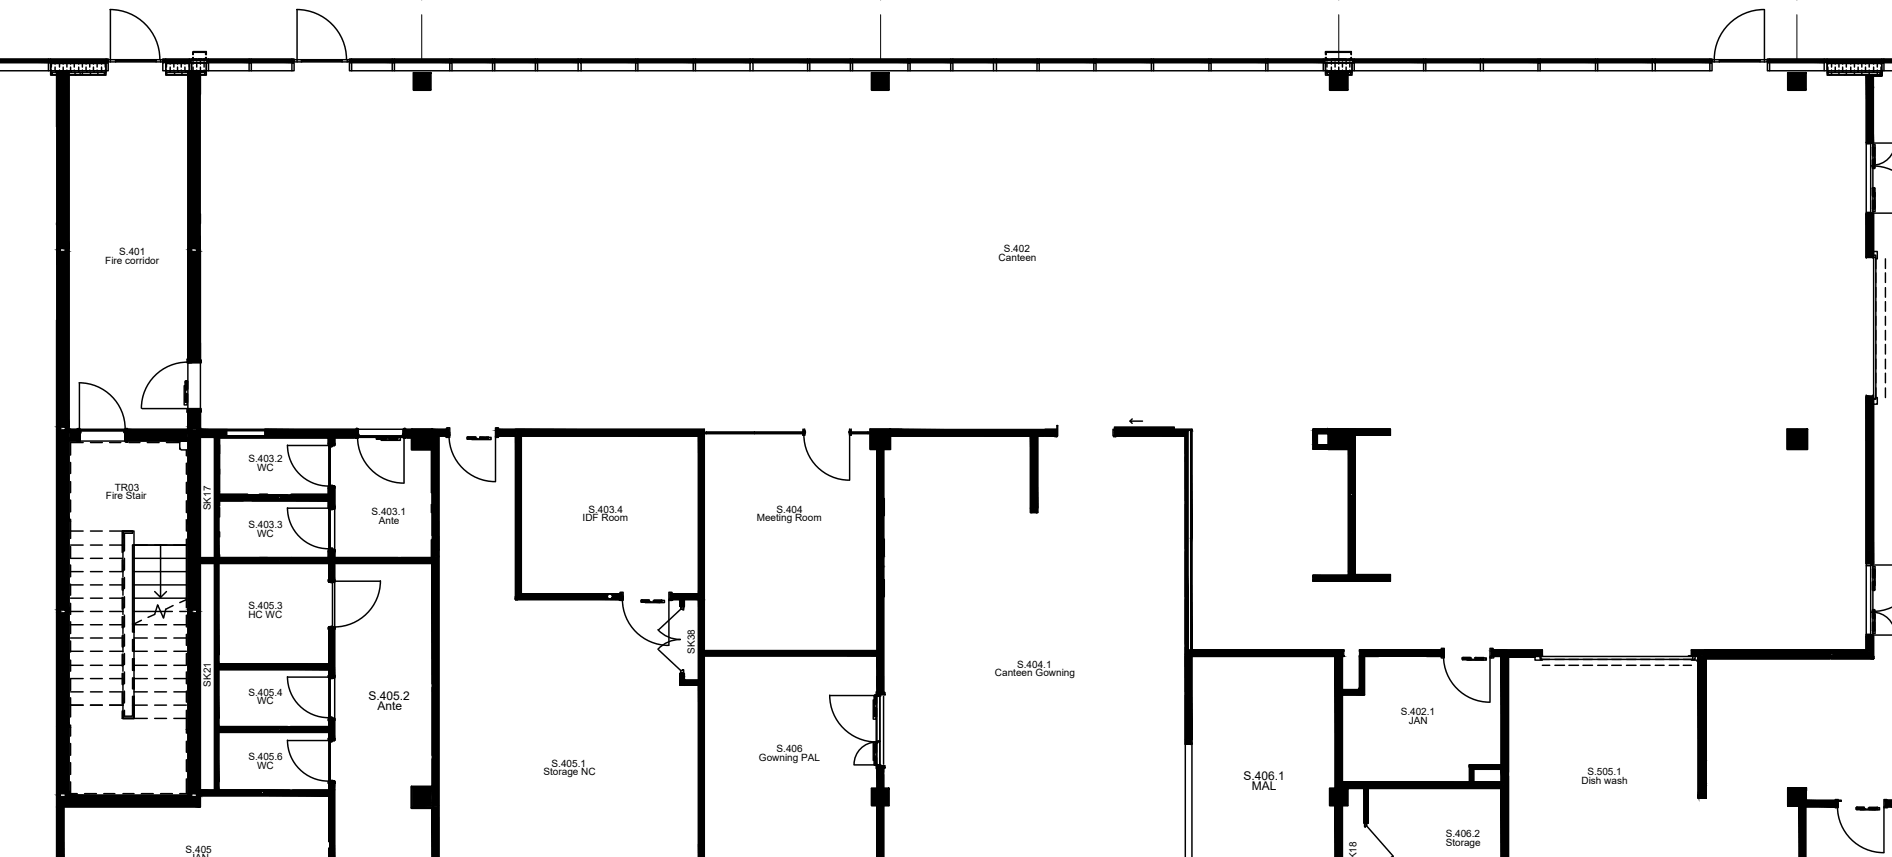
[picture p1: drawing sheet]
<svg xmlns="http://www.w3.org/2000/svg" width="109mm" height="49mm" viewBox="0 0 109 49" stroke-linecap="round" stroke-linejoin="round" font-family="sans-serif">
<defs><g id="words">
<g font-size=".7">
<text x="21.2" y="40.2">S.405.2</text>
<text x="21.7" y="40.7">Ante</text>
<text x="71.4" y="44.8">S.406.1</text>
<text x="71.8" y="45.3">MAL</text>
</g>
<g font-size=".6">
<text x="6" y="15.2">Fire corridor</text>
<text x="6.8" y="14.6">S.401</text>
<text x="57.3" y="15">Canteen</text>
<text x="57.6" y="14.5">S.402</text>
<text x="6.1" y="28.7">Fire Stair</text>
<text x="6.6" y="28.2">TR03</text>
<text x="12.1" y="29.3" transform="rotate(-90 12.1 29.3)">SK17</text>
<text x="14.3" y="26.5">S.403.2</text>
<text x="14.8" y="27">WC</text>
<text x="21.3" y="29.5">S.403.1</text>
<text x="33.4" y="29.9">IDF Room</text>
<text x="33.8" y="29.4">S.403.4</text>
<text x="43.4" y="29.9">Meeting Room</text>
<text x="44.6" y="29.4">S.404</text>
<text x="14.3" y="30.3">S.403.3</text>
<text x="14.3" y="35.5">HC WC</text>
<text x="14.3" y="35">S.405.3</text>
<text x="14.8" y="30.8">WC</text>
<text x="21.7" y="30.1">Ante</text>
<text x="12.1" y="39.4" transform="rotate(-90 12.1 39.4)">SK21</text>
<text x="14.3" y="40">S.405.4</text>
<text x="14.8" y="40.4">WC</text>
<text x="39.9" y="37.5" transform="rotate(-90 39.9 37.5)">SK38</text>
<text x="57.1" y="38.8">Canteen Gowning</text>
<text x="58.4" y="38.3">S.404.1</text>
<text x="80.4" y="41.1">S.402.1</text>
<text x="80.8" y="41.5">JAN</text>
<text x="14.3" y="43.6">S.405.6</text>
<text x="14.8" y="44.1">WC</text>
<text x="31.2" y="44.5">Storage NC</text>
<text x="31.7" y="44">S.405.1</text>
<text x="43.5" y="43.7">Gowning PAL</text>
<text x="44.6" y="43.2">S.406</text>
<text x="90.7" y="45">Dish wash</text>
<text x="91.1" y="44.5">S.505.1</text>
<text x="10.7" y="48.9">S.405</text>
<text x="10.9" y="49.4">JAN</text>
<text x="77.8" y="49.7" transform="rotate(-90 77.8 49.7)">SK18</text>
<text x="83" y="48.6">Storage</text>
<text x="83" y="48">S.406.2</text>
</g>
</g></defs>
<!-- layer: A-WALL-____-MCUT -->
<g fill="none" stroke="#000" stroke-width=".08">
<path d="M2.9 4.2l.1 .1h3l.1-.1M2.9 4.1h3.2M9.5 4.2l.1 .1h2.2v-.1M9.5 4.1h2.3M11.1 3h.7v.1v-.1zM11.1 3.3v.1h.7v-.1v.1h-.7zM11.1 3v.1zM76.1 3h1.4h-1.4v.1zM76.1 3.3v.1h1.4v-.1v.1h-1.4zM76.1 4.2l.2 .1M76.1 4.1h1.5M77.5 3v.1z"/>
<path d="M77.6 4.2l-.3 .1M104.8 4.2l.1 .1h3l.1-.1M104.8 4.1h3.2M107.1 12.3v2.4h.3v-2.4M107.1 4.4h.3M107.1 12.3v2.4M107.4 12.3v2.5h-.3M107.5 12.3v2.5M108 4.1v.3h-.5M11.5 24.7h9M11.5 32.3h.8M11.5 32h.8"/>
<path d="M11.5 25.1h.8M12.3 32v.1h-.8M12.5 25.1v3.4M12.6 28.4h6.3M12.6 32h6.3M12.6 38.1h6.3M12.6 32v.1M18.9 29v-.3h-6.4v3.4M18.9 25.1v.3M18.9 28.1v.4M18.9 31.7v.4M18.9 33.2v-.9h-6.4v5.9"/>
<path d="M18.9 36.2v2M18.9 38.7v-.3h-6.4v3.4M19 25.5v-.4h-6.5v3.4h6.5v-.5M19 29.1v-.4h-6.5v3.4h6.5v-.5M19 33.3v-1h-6.5v5.9h6.5v-2.1M19 38.8v-.4h-6.5v3.4h6.5v-.5M19.1 33.3v-1h5.8v12.9M19.1 28v1.1M19.1 36.1v2.7M19.1 32.3h5.7M19.1 32.3h.1M19.2 25.1v.3"/>
<path d="M19.2 28.1v.9M19.2 31.7v.3h5.6M19.2 32.3v.9M19.2 36.2v2.5M20.5 25.1h-1.4v.4M23.2 24.7h.4v.4h-.4M23.2 24.7h.4v.4M24.8 24.7h.9M24.8 24.7h.8M24.8 24.7v7.4M24.8 32.3v12.9h-1.2v1.2h1.2v2.8M24.9 24.7v7.4h-5.8v-.5"/>
<path d="M25.6 25h-.5v24.2M25.7 25h-.6l.1 24.2M28.5 24.7h11.9M28.5 25h1.1v9.3M28.6 24.7h11.8v12.7h10v-11.6M28.6 25h1.1v9.3h5.2M29.6 34.4h5.3M29.8 25h10.4M29.9 25v9.1M34.9 34.1h-5.1v-9.1h10.4v9.1h-1.7M35.1 34.1h.6M35.1 34.4h.4"/>
<path d="M35.1 34.3h.6M38.5 34.3h.6v.5M38.6 34.4h.4M39 38.6v.7h1.1v9.9M39 34.3v.5M39.1 38.6v.6h1.1v10M39.1 34.3v.5M39.1 38.6v.6M39.3 34.4v-.1h.9v4.7h-.1M39.3 34.4h.8M40.1 34.3v.1M40.1 39.3h.1"/>
<path d="M40.1 34.1h.1M40.1 25v9.1M40.1 34.3v4.7M40.4 37.3h.1M40.4 34.4h.1M40.4 34.3h.1M50.3 37.6h-9.9v11.6v-11.6h10v2.2M50.4 25.8v11.6M50.4 37.6v2.2M50.7 25.8v14M51.1 24.7h9.5M51.1 24.7h9.4"/>
<path d="M51.1 25h8.1v4.4M59.5 25v4.4M60.5 25h-1v4.4M60.6 25v-.2v.2h-1.1M64 24.8v.2h4.1l-.1 17.7M64 24.7h4.2M64 24.8v.2M64.1 24.7h4.1M64.1 25h4v17.7M68.3 24.7h.1M68.3 37.3v.1h8.8M68.4 24.7v6.2"/>
<path d="M68.4 31v6.3M68.4 37.6v5.1M68.4 37.3h8.7M75.3 33.3h4.5M75.3 33.1h2.1M75.4 24.7h.8v.2v-.2h-.8v1h.8h-.8zM76.2 25.5v.2v-.2M76.6 37.6v.1M76.7 37.6v7.6l1.6 .1M77 37.6v7.3M77.1 37.6h-.2v7.3h7.5v-.9h1.8v-6.4h-.6M77.5 33l-.1 .1"/>
<path d="M77.7 24.9h2.1M77.7 33.1h2.1M77.8 25h.1M77.8 25h2M77.8 25v8h2M78 37.3h4.8M78 37.6h4.8M78 37.4h4.7M78 37.7v1.9h-1M78.2 37.7v2.1h-1.2M78.3 37.7v2.2h-1.3M79.8 24.7h-2.4v8.4"/>
<path d="M79.8 24.7h-2.3v8.4h-2.2M79.8 24.9h-2.1v8.2h2.1M85.6 37.3h2.9M85.7 37.4h2.8M86.1 37.6v.1M86.2 37.6v6.3h-1.8v1M86.5 37.6v11.6v-11.6M86.5 37.6h2M86.5 37.7h1.6M86.5 37.6v.1M86.6 37.7v11.5M97.4 37.7l-.3-.1v-.3v.3h.5v8.1"/>
<path d="M97.5 37.4v8.4h.4v-8h7.1M97.9 37.7v8h-.4M107.1 32.3v-9.5h.3v9.5M107.1 36.5v.8h-10M107.1 22.8h.3v9.5M107.1 22.8v9.5M107.1 36.5v.9h-10M107.4 36.5v1.2M107.4 36.5v1.2h-9.6v8h-.3v-8.1M107.5 36.5v1.3h-2.4M107.5 22.8v9.5M3.3 46.3v2.9"/>
<path d="M3.6 46.3v2.9M11.5 45.6h7.5v3.6M11.5 45.6h7.4M12.3 45.3l-.8 .1M12.5 42v3.4M12.6 41.7h6.3M18.9 41.4v.4M18.9 42v.3M18.9 45v.4M18.9 45.6v2.7M18.9 48.7v.5M19 42.4v-.4h-6.5v3.4h6.5v-.5"/>
<path d="M19.1 41.3v1.1M19.1 44.9v4.3M19.2 41.4v.9M19.2 45v4.2M24.8 46.2h.3M24.8 45.3h.3M24.8 45.3v.9M24.9 45.3v.9M24.9 46.3v2.9M25.1 45.2h-1.5v1.1h1.5M50.4 44v1.3M50.4 46.2v3"/>
<path d="M50.7 44v1.3M50.7 46.2v3M68.3 42.7v-5.1h8.4v7.6M76.7 46.2v3M76.9 46.2v3M77 46.2v3M78.4 47.2v-2h7.8v4M78.5 45.2v2M84.3 44.9h.1M86.1 44.2h.1v.7h-1.6M86.2 44.2v.7M86.2 45.2v4"/>
<path d="M103.3 46.2v3M103.4 46.2v3M103.5 46.2v3M103.6 46.2v3M103.6 46.3h1.7M105.3 46h-1.7h1.8v.2h-1.8M105.4 46v.3M105.6 46h-2v-.7h-1v1h.7v2.9M108.2 46v.3M108.2 46h.4M108.2 46v.2h.4M108.3 46.3h.3"/>
<path d="M108.6 46.3v2.9"/>
</g>
<!-- layer: A-WALL-____-PATT -->
<g fill="none" stroke="#000" stroke-width=".08">
<path d="M2.9 4.2h.1M3 4.1v.2M3.2 4.1h.1M3.3 4.3h.1M3.4 4.1v.2M3.6 4.1h.1M3.8 4.3h-.1M3.9 4.1v.2M4.1 4.1h.1M4.3 4.1v.2M4.3 4.3h.1M4.5 4.1h.1"/>
<path d="M4.6 4.3h.1M4.7 4.1v.2M5 4.1h.1M5.2 4.1v.2M5.4 4.1h.1M5.6 4.1v.2M5.8 4.1h.1M6 4.1v.1M9.6 4.1v.2M9.8 4.1h.1M10 4.1v.2M10.2 4.1h.1"/>
<path d="M10.4 4.1v.2M10.7 4.1h.1M10.9 4.1v.2M11.1 4.1h.1M11.3 4.1v.2M11.5 4.3h.1M11.5 4.1h.1M11.8 4.1v.1M76.1 4.1h.1M76.4 4.1v.1M76.6 4.1h.1M76.8 4.1v.1"/>
<path d="M77 4.1h.1M77.2 4.1v.1M77.5 4.1h.1M104.9 4.1h.1M105 4.3h.1M105.1 4.1v.2M105.3 4.1h.1M105.5 4.1v.2M105.7 4.1h.1M105.8 4.3h.1M105.9 4.1v.2M106.2 4.1h.1"/>
<path d="M106.4 4.1v.2M106.6 4.1h.1M106.8 4.1v.2M107 4.1h.1M107.3 4.1l-.1 .2M107.4 4.3h.1M107.5 4.1h.1M107.7 4.1v.2M107.9 4.3h.1M107.9 4.1h.1"/>
</g>
<!-- layer: I-WALL-____-MCUT -->
<g fill="none" stroke="#000" stroke-width=".08">
<path d="M2.9 4.1h3.2v.2h-3.2zM3.2 7.3v-3.2h.8v10.2h-.8M3.2 14.3h.3v.1l.5-.1v10.3h-.2v-.1l-.6 .1v-6.2M3.2 12.8v.1M9.5 4.1h2.3v.2h-2.3zM11.5 5.4v-1.3h-.7v10.2h.7M11.5 14.3h-.2v.1l-.5-.1v6.5h.2M11.5 19.7v1.1h-.2M11.5 12.3v.5M76.3 4.3h-.2v-.2h1.5v.2h-.3M104.8 4.1h3.2v.2h-3.2zM107.1 12.3v2.5h.4v-.2"/>
<path d="M107.5 8.2h.1M107.5 14.4v-2.1v2.5M107.5 4.4h.4M108 4.2v-.1v.2h-.9M108 4.1h.1M3.2 24.6h.8v10.5h-.2v-.1l-.6 .1zM3.2 35.1h.8v10.5h-.8zM4.5 24.8v-.2h-.5v.7h.5v-.2M7.3 24.8v-.2h3.4v.7h-3.4v-.2M10.8 35.1h.7v10.5h-.7zM10.8 24.6h.7v10.5h-.2v-.1l-.5 .1zM11 23.5h-.2v1.1h.2v-.1l.5 .1v-1.1h-.2"/>
<path d="M18.9 25.5v-.4h-6.3v3.3h3.9M18.9 29.1v-.4h-6.3v3.3h6.3v-.4M18.9 33.3v-1h-6.3v5.8h6.3v-2M18.9 38.8v-.4h-6.3v3.3h3.9M18.9 28v.4h-2.2M19.2 28v1.1M19.2 33.3v-1h5.6v6.9M19.2 36.1v2.7M20.5 25v.1h-1.3v.4M20.5 24.8v-.2h-9v.5h.8v6.9h-.8v.3h.8v13h-.8v.4h7.4v2.6M23.2 24.8v-.2h.4v.5h-.4v-.1M24.8 30.9v1.1h-5.6v-.4"/>
<path d="M24.8 39.5v3.8M25.4 25h-.2v24.2M25.7 25h-.2M25.7 24.7v-.1h-.9v6.1M28.5 24.7v-.1h11.9v12.7h9.9v-11.5h.4v14h-.4v-2.2h-9.9v11.6M28.5 25h1.1v9.2M35.3 34.1h-5.4v-9.1h10.2v9.1h-1.6M35.5 34.1h.2M35.7 34.4h-6M38.5 34.4h.5v.4h.3v-.4h.8v4.6h-.8v-.4h-.3v.7h1.1v9.9M51.8 24.6h-.7v.4h8v4.4h.4v-4.4h.4M60 24.6h.6v.1"/>
<path d="M60.6 25h-.6M64 24.7v-.1h4.4v6.3M64 25h4v1M68 39.9v2.8h.4v-5h8.2v7.6h1.7v1.9h.2v-1.9h7.6v3.9M68 26.2v2.5M68 29v2.5M68 31.7v2.5M68 34.4v2.6M68 37.2v2.5M68.4 31v6.3h2.4M74 37.3h3.1M75.3 24.6v1.2h.9v-.3h-.6v-.6h.6v-.3"/>
<path d="M75.3 33h2.1M77.1 37.7h-.1v7.2h7.3v-.9M77.4 24.6v8.4M77.8 33h2v.4h-4.5v-.4h2.1M77.8 25h2zM77.8 25v8zM78 39.5v.1h-1M78 37.3h4.8v.1M78 37.7h1.1M78.3 37.7v2.2h-1.3M79.8 24.6v.4h-2.1v8h2.1M79.8 24.6h-4.5h4.5"/>
<path d="M82.8 37.6l-.9 .1M85.6 37.6l.5 .1v6.2h-1.7M85.6 37.4v-.1h2.9v.4M88.4 37.7h.1M97.1 37.7h.2M97.4 37.9v7.7M97.9 37.8h7.1M105 37.8h-7.1v8h-.4M105.1 37.8h2.2M107.1 36.5v.8h-10v.4M107.5 22.8h.1M107.5 23.2v9.1v-9.6h-.4v9.6"/>
<path d="M107.5 37.7v-1.2v1.3h-2.4M107.5 22.9h.1M3.2 45.6h.3v.1h.3v-.1h7.2v.1h.3v-.1h.2v.7h-8.3zM3.2 49.2v-2.9h.5v2.9M18.9 48.7v.5M18.9 42.4v-.4h-6.3v3.3h4M18.9 41.3v.4h-2.2M18.9 44.9v.4h-2.1M19.2 41.3v1.1M19.2 44.9v4.3M23.7 45.3h1.1v.9h-1.1zM24.8 43.6v1.5h-1.2v1.3h1.2v2.8"/>
<path d="M50.3 49.2v-3h.4v3M50.7 44.3v-.3h-.4v1.3h.4v-.9M76.6 49.2v-3h.4v3M84.6 44.2h1.5v.7h-1.5zM86.6 44.3l-.1-6.6h1.6h-1.6v11.5M86.6 44.5v4.7M97.6 45.8h.2M102.7 46.3h.5v2.9M102.7 45.2h.8M103.3 46.2v3M103.6 45.4v.6h2l-2-.1M103.6 46.2h-1v-.9h1v3.9"/>
<path d="M105.4 46.3h-1.8M105.4 46h.1M108.2 46.3h.4v2.9M108.6 45.9l-.4 .1M108.6 46h-.4"/>
</g>
<!-- layer: A-GLAZ-CURT-OTLN -->
<g fill="#000" stroke="#000" stroke-width=".06">
<path d="M-.1 3.6h2.9zM-.1 3.6h2.9z"/>
<path d="M-.1 3.4l2.9 .1zM-.1 3.4l2.9 .1zM-.1 3.5h2.9zM-.1 3.5h2.9z"/>
<path d="M2.9 3.6h3.2zM2.9 3.6h3.2z"/>
<path d="M2.9 3.4l3.2 .1zM2.9 3.4l3.2 .1zM2.9 3.5h3.2zM2.9 3.5h3.2z"/>
<path d="M9.5 3.6h1.4zM9.5 3.6h1.4z"/>
<path d="M9.5 3.4l1.4 .1zM9.5 3.4l1.4 .1zM9.5 3.5h1.4zM9.5 3.5h1.4z"/>
<path d="M10.9 3.6h1zM10.9 3.6h1z"/>
<path d="M10.9 3.4h1zM10.9 3.4h1z"/>
<path d="M11 4.1h.8zM11 4.1h.8z"/>
<path d="M11.9 3.6h2.4zM11.9 3.6h2.4z"/>
<path d="M11.9 3.4l2.4 .1zM11.9 3.4l2.4 .1zM11.9 3.5h2.4zM11.9 3.5h2.4z"/>
<path d="M14.4 3.6h2.4zM14.4 3.6h2.4z"/>
<path d="M14.4 3.4l2.4 .1zM14.4 3.4l2.4 .1zM14.4 3.5h2.4zM14.4 3.5h2.4z"/>
<path d="M20.1 3.6h2.4zM20.1 3.6h2.4z"/>
<path d="M20.1 3.4l2.4 .1zM20.1 3.4l2.4 .1zM20.1 3.5h2.4zM20.1 3.5h2.4z"/>
<path d="M22.6 3.6h3.3zM22.6 3.6h3.3z"/>
<path d="M22.6 3.4l3.3 .1zM22.6 3.4l3.3 .1zM22.6 3.5h3.3zM22.6 3.5h3.3z"/>
<path d="M25.9 3.6h2.4zM25.9 3.6h2.4z"/>
<path d="M25.9 3.4l2.4 .1zM25.9 3.4l2.4 .1zM25.9 3.5h2.4zM25.9 3.5h2.4z"/>
<path d="M28.3 3.6h2.5zM28.3 3.6h2.5z"/>
<path d="M28.3 3.4l2.5 .1zM28.3 3.4l2.5 .1zM28.3 3.5h2.5zM28.3 3.5h2.5z"/>
<path d="M30.8 3.6h2.4zM30.8 3.6h2.4z"/>
<path d="M30.8 3.4l2.4 .1zM30.8 3.4l2.4 .1zM30.8 3.5h2.4zM30.8 3.5h2.4z"/>
<path d="M33.3 3.6h3.2zM33.3 3.6h3.2z"/>
<path d="M33.3 3.4l3.2 .1zM33.3 3.4l3.2 .1zM33.3 3.5h3.2zM33.3 3.5h3.2z"/>
<path d="M36.6 3.6h3.2zM36.6 3.6h3.2z"/>
<path d="M36.6 3.4l3.2 .1zM36.6 3.4l3.2 .1zM36.6 3.5h3.2zM36.6 3.5h3.2z"/>
<path d="M39.9 3.6h3.2zM39.9 3.6h3.2z"/>
<path d="M39.9 3.4l3.2 .1zM39.9 3.4l3.2 .1zM39.9 3.5h3.2zM39.9 3.5h3.2z"/>
<path d="M43.2 3.6h3.2zM43.2 3.6h3.2z"/>
<path d="M43.2 3.4l3.2 .1zM43.2 3.4l3.2 .1zM43.2 3.5h3.2zM43.2 3.5h3.2z"/>
<path d="M46.4 3.6h2.4zM46.4 3.6h2.4z"/>
<path d="M46.4 3.4l2.4 .1zM46.4 3.4l2.4 .1zM46.4 3.5h2.4zM46.4 3.5h2.4z"/>
<path d="M48.9 3.6h3.2zM48.9 3.6h3.2z"/>
<path d="M48.9 3.4l3.2 .1zM48.9 3.4l3.2 .1zM48.9 3.5h3.2zM48.9 3.5h3.2z"/>
<path d="M52.2 3.6h2.4zM52.2 3.6h2.4z"/>
<path d="M52.2 3.4l2.4 .1zM52.2 3.4l2.4 .1zM52.2 3.5h2.4zM52.2 3.5h2.4z"/>
<path d="M54.6 3.6h2.5zM54.6 3.6h2.5z"/>
<path d="M54.6 3.4l2.5 .1zM54.6 3.4l2.5 .1zM54.6 3.5h2.5zM54.6 3.5h2.5z"/>
<path d="M57.1 3.6h2.4zM57.1 3.6h2.4z"/>
<path d="M57.1 3.4l2.4 .1zM57.1 3.4l2.4 .1zM57.1 3.5h2.4zM57.1 3.5h2.4z"/>
<path d="M59.6 3.6h3.2zM59.6 3.6h3.2z"/>
<path d="M59.6 3.4l3.2 .1zM59.6 3.4l3.2 .1zM59.6 3.5h3.2zM59.6 3.5h3.2z"/>
<path d="M62.9 3.6h3.2zM62.9 3.6h3.2z"/>
<path d="M62.9 3.4l3.2 .1zM62.9 3.4l3.2 .1zM62.9 3.5h3.2zM62.9 3.5h3.2z"/>
<path d="M66.2 3.6h3.2zM66.2 3.6h3.2z"/>
<path d="M66.2 3.4l3.2 .1zM66.2 3.4l3.2 .1zM66.2 3.5h3.2zM66.2 3.5h3.2z"/>
<path d="M69.5 3.6h3.2zM69.5 3.6h3.2z"/>
<path d="M69.5 3.4l3.2 .1zM69.5 3.4l3.2 .1zM69.5 3.5h3.2zM69.5 3.5h3.2z"/>
<path d="M72.7 3.6h3.3zM72.7 3.6h3.3z"/>
<path d="M72.7 3.4l3.3 .1zM72.7 3.4l3.3 .1zM72.7 3.5h3.3zM72.7 3.5h3.3z"/>
<path d="M76 3.6h1.6zM76 3.6h1.6z"/>
<path d="M76 3.4h1.6zM76 3.4h1.6z"/>
<path d="M76.1 4.1h1.5zM76.1 4.1h1.5z"/>
<path d="M77.7 3.6h4zM77.7 3.6h4z"/>
<path d="M77.7 3.4l4 .1zM77.7 3.4l4 .1zM77.7 3.5h4zM77.7 3.5h4z"/>
<path d="M81.8 3.6h3.2zM81.8 3.6h3.2z"/>
<path d="M81.8 3.4l3.2 .1zM81.8 3.4l3.2 .1zM81.8 3.5h3.2zM81.8 3.5h3.2z"/>
<path d="M85.1 3.6h3.2zM85.1 3.6h3.2z"/>
<path d="M85.1 3.4l3.2 .1zM85.1 3.4l3.2 .1zM85.1 3.5h3.2zM85.1 3.5h3.2z"/>
<path d="M88.3 3.6h3.3zM88.3 3.6h3.3z"/>
<path d="M88.3 3.4l3.3 .1zM88.3 3.4l3.3 .1zM88.3 3.5h3.3zM88.3 3.5h3.3z"/>
<path d="M91.6 3.6h3.3zM91.6 3.6h3.3z"/>
<path d="M91.6 3.4l3.3 .1zM91.6 3.4l3.3 .1zM91.6 3.5h3.3zM91.6 3.5h3.3z"/>
<path d="M94.9 3.6h3.3zM94.9 3.6h3.3z"/>
<path d="M94.9 3.4l3.3 .1zM94.9 3.4l3.3 .1zM94.9 3.5h3.3zM94.9 3.5h3.3z"/>
<path d="M101.5 3.6h3.2zM101.5 3.6h3.2z"/>
<path d="M101.5 3.4l3.2 .1zM101.5 3.4l3.2 .1zM101.5 3.5h3.2zM101.5 3.5h3.2z"/>
<path d="M104.8 3.6h3.2zM104.8 3.6h3.2z"/>
<path d="M104.8 3.4l3.2 .1zM104.8 3.4l3.2 .1zM104.8 3.5h3.2zM104.8 3.5h3.2z"/>
<path d="M108.1 3.6h.5zM108.1 3.6h.5z"/>
<path d="M108.1 3.4l.5 .1zM108.1 3.4l.5 .1zM108.1 3.5h.5zM108.1 3.5h.5z"/>
</g>
<!-- layer: A-GLAZ-CURT-MCUT -->
<g fill="none" stroke="#000" stroke-width=".08">
<path d="M0 3.6h2.8h-2.8M0 3.4h2.8l-2.8 .1h2.8h-2.8M2.9 3.6h3.2zM2.9 3.5h3.2zM2.9 3.4l3.2 .1zM2.9 3.6h3.2v.5h-3.2zM9.5 3.6h1.4zM9.5 3.5h1.4zM9.5 3.4l1.4 .1zM9.5 3.6h1.4v.5h-1.4zM10.9 3.6h1zM10.9 3.4h1h-1h1v.2h-1z"/>
<path d="M11 4.1h.8zM11 3.6h.8v.5h-.8zM11.1 3.5v.2M11.1 3.8v.2M11.3 3.4v.1M11.3 3.7v.1M11.3 4v.1M11.5 3.5v.2M11.5 3.8v.2M11.7 3.4v.1M11.7 3.7v.1M11.7 4v.1"/>
<path d="M11.9 3.6h2.4zM11.9 3.5h2.4zM11.9 3.4l2.4 .1zM14.4 3.6h2.4zM14.4 3.5h2.4zM14.4 3.4l2.4 .1zM20.1 3.6h2.4zM20.1 3.5h2.4zM20.1 3.4l2.4 .1zM22.6 3.6h3.3zM22.6 3.5h3.3zM22.6 3.4l3.3 .1z"/>
<path d="M25.9 3.6h2.4zM25.9 3.5h2.4zM25.9 3.4l2.4 .1zM28.3 3.6h2.5zM28.3 3.5h2.5zM28.3 3.4l2.5 .1zM30.8 3.6h2.4zM30.8 3.5h2.4zM30.8 3.4l2.4 .1zM33.3 3.6h3.2zM33.3 3.5h3.2zM33.3 3.4l3.2 .1z"/>
<path d="M36.6 3.6h3.2zM36.6 3.5h3.2zM36.6 3.4l3.2 .1zM39.9 3.6h3.2zM39.9 3.5h3.2zM39.9 3.4l3.2 .1zM43.2 3.6h3.2zM43.2 3.5h3.2zM43.2 3.4l3.2 .1zM46.4 3.6h2.4zM46.4 3.5h2.4zM46.4 3.4l2.4 .1z"/>
<path d="M48.9 3.6h3.2zM48.9 3.5h3.2zM48.9 3.4l3.2 .1zM52.2 3.6h2.4zM52.2 3.5h2.4zM52.2 3.4l2.4 .1zM54.6 3.6h2.5zM54.6 3.5h2.5zM54.6 3.4l2.5 .1zM57.1 3.6h2.4zM57.1 3.5h2.4zM57.1 3.4l2.4 .1z"/>
<path d="M59.6 3.6h3.2zM59.6 3.5h3.2zM59.6 3.4l3.2 .1zM62.9 3.6h3.2zM62.9 3.5h3.2zM62.9 3.4l3.2 .1zM66.2 3.6h3.2zM66.2 3.5h3.2zM66.2 3.4l3.2 .1zM69.5 3.6h3.2zM69.5 3.5h3.2zM69.5 3.4l3.2 .1z"/>
<path d="M72.7 3.6h3.3zM72.7 3.5h3.3zM72.7 3.4l3.3 .1zM76 3.6h1.6zM76 3.4h1.6h-1.6h1.6v.2h-1.6zM76.1 4.1h1.5zM76.1 3.6h1.5v.5h-1.5zM76.1 3.4v.1M76.1 3.7v.1M76.1 4v.1M76.4 3.5v.2M76.4 3.8v.2"/>
<path d="M76.6 3.4v.1M76.6 3.7v.1M76.6 4v.1M76.8 3.5v.2M76.8 3.8v.2M77 3.4v.1M77 3.7v.1M77 4v.1M77.2 3.5v.2M77.2 3.8v.2M77.5 3.4v.1M77.5 3.7v.1"/>
<path d="M77.5 4v.1M77.7 3.6h4zM77.7 3.5h4zM77.7 3.4l4 .1zM81.8 3.6h3.2zM81.8 3.5h3.2zM81.8 3.4l3.2 .1zM85.1 3.6h3.2zM85.1 3.5h3.2zM85.1 3.4l3.2 .1zM88.3 3.6h3.3zM88.3 3.5h3.3z"/>
<path d="M88.3 3.4l3.3 .1zM91.6 3.6h3.3zM91.6 3.5h3.3zM91.6 3.4l3.3 .1zM94.9 3.6h3.3zM94.9 3.5h3.3zM94.9 3.4l3.3 .1zM101.5 3.6h3.2zM101.5 3.5h3.2zM101.5 3.4l3.2 .1zM104.8 3.6h3.2zM104.8 3.5h3.2z"/>
<path d="M104.8 3.4l3.2 .1zM104.8 3.6h3.2v.5h-3.2zM108.6 3.6h-.5h.5M108.6 3.4h-.5l.5 .1h-.5h.5M40.5 24.8h2.8zM43.3 24.8h2.8zM48.8 24.8h1z"/>
</g>
<!-- layer: A-GLAZ-CWMG-OTLN -->
<g fill="none" stroke="#000" stroke-width=".08">
<path d="M0 4.1h2.8M0 3.4h2.8M2.8 3.5h.1M2.8 3.5v.1M2.9 3.5h.1M2.9 3.4h3.2M2.9 3.5v.1M6.1 3.5h.1M6.1 3.5v.1M9.5 3.5h.1M9.5 3.4h1.4M9.5 3.5v.1"/>
<path d="M10.9 3.5h.1M10.9 3.5v.1M11 3.4h.3M11.4 3.4h.2M11.7 3.4h.1M12 3.5h.1M12 4.1h2.3M12 3.4h2.3M12 3.5v.1M14.3 3.5h.1M14.3 3.5v.1M14.4 3.5h.1"/>
<path d="M14.4 4.1h2.3M14.4 3.4h2.3M14.4 3.5v.1M16.7 3.5h.1M16.7 3.5v.1M20.2 3.5h.1M20.2 4.1h2.3M20.2 3.4h2.3M20.2 3.5v.1M22.5 3.5h.1M22.5 3.5v.1M22.6 3.5h.1"/>
<path d="M22.6 4.1h3.2M22.6 3.4h3.2M22.6 3.5v.1M25.8 3.5h.1M25.8 3.5v.1M25.9 3.5h.1M25.9 4.1h2.4M25.9 3.4h2.4M25.9 3.5v.1M28.3 3.5h.1M28.3 3.5v.1M28.4 3.5h.1"/>
<path d="M28.4 4.1h2.3M28.4 3.4h2.3M28.4 3.5v.1M30.7 3.5h.1M30.7 3.5v.1M30.8 3.5h.1M30.8 4.1h2.4M30.8 3.4h2.4M30.8 3.5v.1M33.2 3.5h.1M33.2 3.5v.1M33.3 3.5h.1"/>
<path d="M33.3 4.1h3.2M33.3 3.4h3.2M33.3 3.5v.1M36.5 3.5h.1M36.5 3.5v.1M36.6 3.5h.1M36.6 4.1h3.2M36.6 3.4h3.2M36.6 3.5v.1M39.8 3.5h.1M39.8 3.5v.1M39.9 3.5h.1"/>
<path d="M39.9 4.1h3.1M39.9 3.4h3.1M39.9 3.5v.1M43 3.5h.1M43 3.5v.1M43.2 3.5h.1M43.2 4.1h3.1M43.2 3.4h3.1M43.2 3.5v.1M46.3 3.5h.1M46.3 3.5v.1M46.5 3.5h.1"/>
<path d="M46.5 4.1h2.3M46.5 3.4h2.3M46.5 3.5v.1M48.8 3.5h.1M48.8 3.5v.1M48.9 3.5h.1M48.9 4.1h3.2M48.9 3.4h3.2M48.9 3.5v.1M52.1 3.5h.1M52.1 3.5v.1M52.2 3.5h.1"/>
<path d="M52.2 3.5v.1M52.2 4.1h2.4M52.2 3.4h2.4M54.6 3.5h.1M54.6 3.5v.1M54.7 3.5h.1M54.7 4.1h2.3M54.7 3.4h2.3M54.7 3.5v.1M57 3.5h.1M57 3.5v.1M57.2 3.5h.1"/>
<path d="M57.2 4.1h2.3M57.2 3.4h2.3M57.2 3.5v.1M59.5 3.5h.1M59.5 3.5v.1M59.6 3.5h.1M59.6 4.1h3.2M59.6 3.4h3.2M59.6 3.5v.1M62.8 3.5h.1M62.8 3.5v.1M62.9 3.5h.1"/>
<path d="M62.9 4.1h3.2M62.9 3.4h3.2M62.9 3.5v.1M66.1 3.5h.1M66.1 3.5v.1M66.2 3.5h.1M66.2 4.1h3.2M66.2 3.4h3.2M66.2 3.5v.1M69.4 3.5h.1M69.4 3.5v.1M69.5 3.5h.1"/>
<path d="M69.5 4.1h3.1M69.5 3.4h3.1M69.5 3.5v.1M72.6 3.5h.1M72.6 3.5v.1M72.8 3.5h.1M72.8 4.1h3.1M72.8 3.4h3.1M72.8 3.5v.1M75.9 3.5h.1M75.9 3.5v.1M76.1 3.4h.1"/>
<path d="M76.4 3.4h.8M77.4 3.4h.2M77.7 3.5h.1M77.7 4.1h4M77.7 3.4h4M77.7 3.5v.1M81.7 3.5h.1M81.7 3.5v.1M81.8 3.5h.1M81.8 4.1h3.1M81.8 3.4h3.1M81.8 3.5v.1"/>
<path d="M84.9 3.5h.1M84.9 3.5v.1M85.1 3.5h.1M85.1 4.1h3.2M85.1 3.4h3.2M85.1 3.5v.1M88.3 3.5h.1M88.3 3.5v.1M88.4 3.5h.1M88.4 4.1h3.2M88.4 3.4h3.2M88.4 3.5v.1"/>
<path d="M91.6 3.5h.1M91.6 3.5v.1M91.7 3.5h.1M91.7 4.1h3.1M91.7 3.4h3.1M91.7 3.5v.1M94.8 3.5h.1M94.8 3.5v.1M95 3.5h.1M95 4.1h3.1M95 3.4h3.1M95 3.5v.1"/>
<path d="M98.1 3.5h.1M98.1 3.5v.1M101.5 3.5h.1M101.5 4.1h3.2M101.5 3.4h3.2M101.5 3.5v.1M104.7 3.5h.1M104.7 3.5v.1M104.8 3.5h.1M104.8 3.4h3.2M104.8 3.5v.1M108 3.5h.1"/>
<path d="M108 3.5v.1M108.1 3.5h.1M108.1 4.1h.5M108.1 3.4h.5M108.1 3.5v.1M40.5 24.8h5.6M46.1 24.8h.1M46.1 24.8l-5.6 .1M48.8 24.8h1M48.8 24.8l1 .1"/>
</g>
<!-- layer: A-GLAZ-CWMG-MCUT -->
<g fill="none" stroke="#000" stroke-width=".08">
<path d="M2.8 3.4h.1v.7h-.1zM6.1 3.4h.1v.7h-.1zM9.3 3.4h.2v.7h-.2zM10.9 3.4h.1v.7h-.1zM11.8 3.4h.2v.7h-.2zM14.3 3.4h.1v.7h-.1zM16.7 3.4h.2v.7h-.2zM20.1 3.4h.1v.7h-.1zM22.5 3.4h.1v.7h-.1zM25.8 3.4h.1v.7h-.1zM28.3 3.4h.1v.7h-.1zM30.7 3.4h.1v.7h-.1z"/>
<path d="M33.2 3.4h.1v.7h-.1zM36.5 3.4h.1v.7h-.1zM39.8 3.4h.1v.7h-.1zM43 3.4h.2v.7h-.2zM46.3 3.4h.2v.7h-.2zM48.8 3.4h.1v.7h-.1zM52.1 3.4h.1v.7h-.1zM54.6 3.4h.1v.7h-.1zM57 3.4h.2v.7h-.2zM59.5 3.4h.1v.7h-.1zM62.8 3.4h.1v.7h-.1zM66.1 3.4h.1v.7h-.1z"/>
<path d="M69.4 3.4h.1v.7h-.1zM72.6 3.4h.2v.7h-.2zM75.9 3.4h.2v.7h-.2zM77.6 3.4h.1v.7h-.1zM81.7 3.4h.1v.7h-.1zM84.9 3.4h.2v.7h-.2zM88.3 3.4h.1v.7h-.1zM91.6 3.4h.1v.7h-.1zM94.8 3.4h.2v.7h-.2zM98.1 3.4h.1v.7h-.1zM101.4 3.4h.1v.7h-.1zM104.7 3.4h.1v.7h-.1z"/>
<path d="M108 3.4h.1v.7h-.1zM40.4 24.8h.1v.1h-.1zM49.8 24.8h.1v.1h-.1z"/>
</g>
<!-- layer: A-GLAZ-CURT-OTLN -->
<g fill="none" stroke="#000" stroke-width=".08">
<path d="M2.9 3.7v.1M2.9 4v.1M3.2 3.6v.1M3.2 3.8v.2M3.4 3.7v.1M3.4 4v.1M3.6 3.6v.1M3.6 3.8v.2M3.8 3.7v.1M3.8 4v.1M4 3.6v.1M4 3.8v.2"/>
<path d="M4.3 3.7v.1M4.3 4v.1M4.5 3.6v.1M4.5 3.8v.2M4.7 3.7v.1M4.7 4v.1M4.9 3.6v.1M4.9 3.8v.2M5.2 3.7v.1M5.2 4v.1M5.4 3.6v.1M5.4 3.8v.2"/>
<path d="M5.6 3.7v.1M5.6 4v.1M5.8 3.6v.1M5.8 3.8v.2M6 3.7v.1M6 4v.1M9.6 3.7v.1M9.6 4v.1M9.8 3.6v.1M9.8 3.8v.2M10 3.7v.1M10 4v.1"/>
<path d="M10.2 3.6v.1M10.2 3.8v.2M10.4 3.7v.1M10.4 4v.1M10.6 3.6v.1M10.6 3.8v.2M10.9 3.7v.1M10.9 4v.1M104.9 3.6v.1M104.9 3.8v.2M105.1 3.7v.1M105.1 4v.1"/>
<path d="M105.3 3.6v.1M105.3 3.8v.2M105.5 3.7v.1M105.5 4v.1M105.7 3.6v.1M105.7 3.8v.2M105.9 3.7v.1M105.9 4v.1M106.2 3.6v.1M106.2 3.8v.2M106.4 3.7v.1M106.4 4v.1"/>
<path d="M106.6 3.6v.1M106.6 3.8v.2M106.8 3.7v.1M106.8 4v.1M107 3.6v.1M107 3.8v.2M107.3 3.7v.1M107.3 4v.1M107.5 3.6v.1M107.5 3.8v.2M107.7 3.7v.1M107.7 4v.1"/>
<path d="M107.9 3.6v.1M107.9 3.8v.2"/>
</g>
<!-- layer: A-DOOR-____-OTLN -->
<g fill="none" stroke="#000" stroke-width=".08">
<path d="M6.2 3.4h3.1v.2h-3.1zM6.3 .5a2.86 2.86 0 0 1 2.9 2.9M6.3 .5v3.1M6.6 3.5h2.4M6.6 3.4v.2M9 3.4v.2M9.2 3.4v.2M16.9 3.4h3.2v.2h-3.2zM17 .5a2.86 2.86 0 0 1 2.9 2.9M17 .5v3.1M17.3 3.5h2.3M17.3 3.4v.2"/>
<path d="M19.6 3.4v.2M19.9 3.4v.2M98.2 3.4h3.2v.2h-3.2zM98.7 3.4v.2M98.7 3.5h2.3M101 3.4v.2M101.2 .5a2.86 2.86 0 0 0-2.8 3.1M101.2 .5v3.1M107.1 12.2l.4 .1h-.4zM107.1 8.2h.4l-.4 .1zM107.1 8.3v3.9M107.3 9.5l.8 .1 .5 .2"/>
<path d="M107.3 8.2v4M107.5 14.8h.1v8.1h-.1zM108.6 8.7a1.25 1.25 0 0 1-1.2 .8M108.6 8.2h-1.1v4h1.1M4.4 24.8h.1v.3h-.1h.1v-.3zM4.4 24.6h.1M4.5 25.3h.1M4.5 22a2.65 2.65 0 0 1 2.7 2.6M4.6 25.3h.1M4.6 24.6h.1M4.6 22v2.6M4.6 24.7h2.5"/>
<path d="M4.6 25.3h2.5M7.2 24.6h.1M7.2 25.3h.1M7.3 24.8h.1h-.1v.3h.1h-.1zM7.3 25.3h.1M7.3 24.6h.1M8.2 23.4h2.6M10.7 20.8h.1M10.7 23.5h.1M10.8 20.8a2.65 2.65 0 0 0-2.7 2.6M11 20.7v.1h.2v-.1l.1 .1h-.3zM11 23.5h.3v.2l-.1-.2h-.2v.2z"/>
<path d="M16.5 29.1a2.35 2.35 0 0 0 2.3 2.4M16.5 29.2h2.4M18.9 31.6v.1M18.9 31.5h.1M18.9 29.2h.1M18.9 29.1h.1M18.9 38.9h-2.4a2.35 2.35 0 0 0 2.3 2.3M18.9 38.8h.1M18.9 28h.1M18.9 27.9h.1M18.9 25.6h.1M18.9 25.4h.1"/>
<path d="M18.9 25.5h.1M18.9 25.6l-2.4-.1a2.35 2.35 0 0 0 2.3 2.4M18.9 36h.1M18.9 36.1h.1M18.9 33.3h.1M18.9 33.4h.1M18.9 31.6h.3v.1v-.1h-.3v.1zM18.9 29v.1h.3v-.1v.1h-.3zM18.9 38.7v.1h.3v-.1v.1h-.3zM18.9 28h.3v.1v-.1h-.3v.1zM18.9 25.4v.1h.3v-.1v.1h-.3zM18.9 36.1v.1v-.1h.3v.1v-.1z"/>
<path d="M18.9 33.2v.1h.3v-.1v.1h-.3zM19 29.2v2.3M19 38.9v2.3M19.2 31.6h.1M19.2 31.5h.1M19.2 29.2v2.3M19.2 29.1h.1M19.2 38.9h.1M19.2 38.8h.1M19.2 28h.1M19.2 27.9h.1M19.2 25.6h.1"/>
<path d="M19.2 25.5h.1M19.2 36h.1M19.2 36.1h.1M19.2 33.3h.1M19.2 33.4h.1M19.2 38.9v2.3M19.2 33.4h2.6M20.3 24.8h.2v.2h-.2h.2v-.2zM20.4 24.6h.1M20.4 25.1h.1M20.5 24.6h.1M20.5 25.1a2.65 2.65 0 0 0 2.7 2.6"/>
<path d="M20.5 25.1h.1M20.6 24.6h.1M20.6 25h2.5M20.6 24.6h2.5M21.8 33.3a2.65 2.65 0 0 1-2.6 2.7M23.1 24.6h.1M23.1 25.1l.1 2.6M23.2 24.6h.1M23.2 24.8h.2h-.2v.2h.2h-.2zM23.3 25.1h.1M23.3 24.6h.1M25.6 24.7h.1v.3h-.1h.1v-.3z"/>
<path d="M25.7 25v.1M25.8 25a2.65 2.65 0 0 0 2.6 2.6M28.4 25v2.6M28.5 24.7h.1h-.1v.3h.1h-.1zM28.5 25v.1M35.5 34.1h.2v.3h-.2h.2v-.3zM37.8 36.1a1.76 1.76 0 0 0 1.2 .6 1.76 1.76 0 0 0-1.2 .6M37.8 37.3l1.3 1.2M38.4 34.4v2.6a2.65 2.65 0 0 1-2.7-2.6v.1M38.4 34.4v.1M38.5 34.1h.1h-.1v.3h.1h-.1zM39.1 35l-1.3 1.1"/>
<path d="M46.1 25a2.6 2.6 0 0 0 2.6 2.6M47.6 39.9a2.69 2.69 0 0 0 2.7 2.7 1.29 1.29 0 0 0-1.3 1.3h1.3v-4h-2.7M48.8 24.9v2.7M50.5 40v3.9M50.7 40v3.9M60.5 24.7h.1v.3h-.1h.1v-.3zM64 24.7h.1h-.1v.3h.1h-.1zM65 24l-.2 .2M65.6 24.2h-.8l.2 .1M82.7 37.4h.1v.2h-.1h.1v-.2zM82.8 37.6v.2M82.8 37.7a2.65 2.65 0 0 0 2.7 2.6"/>
<path d="M85.5 37.7v2.6M85.6 37.4h.1h-.1v.2h.1h-.1zM85.6 37.6v.2M88.4 37.7h8.7v.1h-8.7zM107.1 36.4l.4 .1h-.4zM107.1 32.3h.4v.1l-.4 .1zM107.1 32.5v3.9M107.3 35.1a1.28 1.28 0 0 1 1.3 .8M107.3 32.4v4M108.6 34.8l-.5 .2-.7 .1M108.6 32.4h-1.1v4h1.1M16.5 42.5a2.35 2.35 0 0 0 2.3 2.3"/>
<path d="M16.5 42.5h2.4M18.9 45h.1M18.9 44.8v.1M18.9 42.5h.1M18.9 42.4h.1M18.9 41.3h.1M18.9 41.4h.1M18.9 41.2h.1M18.9 44.9h.3v.1v-.1h-.3v.1zM18.9 42.3v.1h.3v-.1v.1h-.3zM18.9 41.3h.3v.1v-.1h-.3v.1zM19.2 45h.1"/>
<path d="M19.2 44.9h.1M19.2 44.8v.1M19.2 42.5h.1M19.2 42.4h.1M19.2 41.3h.1M19.2 41.2h.1M50.4 42.5l-.1 .1M78.4 47.4l1.6 1.7M79.9 49.1l-.1 .1M105.3 46h.1v.3h-.1h.1v-.3zM105.4 46.3v.1M105.4 46.3a2.65 2.65 0 0 0 2.7 2.6v-2.6"/>
<path d="M108.1 46.3v.1M108.2 46h.1h-.1v.3h.1h-.1z"/>
</g>
<!-- layer: A-WALL-____-PATT -->
<g fill="#000" stroke="#000" stroke-width=".06">
<path d="M35.1 34.4h.6zM38.5 34.1h1.7zM50.4 31.9h.1zM50.4 32.5h.1zM77.6 30.6h.1zM78 37.4h4.7zM18.9 45.6v2.7zM19 49.2h.1zM84.3 43.9h1.8zM97.7 45h.1z"/>
<path d="M3.2 14.3h.3zM3.2 14.3h.3z"/>
<path d="M3.2 14.3l.3 .1v-.1zM3.2 14.3l.3 .1h-.3z"/>
<path d="M3.2 4.1l.8 10.2v-10.2zM3.2 4.1l.8 10.2h-.8z"/>
<path d="M3.8 14.3h.2zM3.8 14.3h.2z"/>
<path d="M3.8 14.3l.2 .1v-.1zM3.8 14.3l.2 .1h-.2z"/>
<path d="M3.2 14.4l.8 10.1v-10.1zM3.2 14.4l.8 10.1h-.8z"/>
<path d="M10.8 14.3h.2zM10.8 14.3h.2z"/>
<path d="M10.8 14.3l.2 .1v-.1zM10.8 14.3l.2 .1h-.2z"/>
<path d="M10.8 4.1l.7 10.2v-10.2zM10.8 4.1l.7 10.2h-.7z"/>
<path d="M11.3 14.3h.2zM11.3 14.3h.2z"/>
<path d="M11.3 14.3l.2 .1v-.1zM11.3 14.3l.2 .1h-.2z"/>
<path d="M10.8 14.4l.7 6.3v-6.3zM10.8 14.4l.7 6.3h-.7z"/>
<path d="M107.1 4.3v3.9zM107.1 4.3v3.9z"/>
<path d="M107.1 12.3v2.4zM107.1 12.3v2.4z"/>
<path d="M107.1 14.7v.1zM107.1 14.7v.1z"/>
<path d="M107.1 14.8h.4zM107.1 14.8h.4z"/>
<path d="M107.1 4.4v3.8zM107.1 4.4v3.8z"/>
<path d="M107.1 12.3v2.4zM107.1 12.3v2.4z"/>
<path d="M107.1 4.4l.3 3.8v-3.8zM107.1 4.4l.3 3.8h-.3z"/>
<path d="M107.1 12.3l.3 2.4v-2.4zM107.1 12.3l.3 2.4h-.3z"/>
<path d="M107.1 14.7h.3zM107.1 14.7h.3z"/>
<path d="M107.1 4.4h.3zM107.1 4.4h.3z"/>
<path d="M107.4 4.4v.6zM107.4 4.4v.6z"/>
<path d="M107.4 5v3.2zM107.4 5v3.2z"/>
<path d="M107.4 12.3v2.4zM107.4 12.3v2.4z"/>
<path d="M107.1 14.7l.3 .1zM107.1 14.7l.3 .1z"/>
<path d="M107.1 4.3l.4 .1zM107.1 4.3l.4 .1z"/>
<path d="M107.4 4.4l.1 .6zM107.4 4.4l.1 .6z"/>
<path d="M107.4 5l.1 3.2zM107.4 5l.1 3.2z"/>
<path d="M107.4 12.3l.1 2.5zM107.4 12.3l.1 2.5z"/>
<path d="M107.5 4.4v.6zM107.5 4.4v.6z"/>
<path d="M107.5 5v3.2zM107.5 5v3.2z"/>
<path d="M107.5 12.3v2.5zM107.5 12.3v2.5z"/>
<path d="M107.5 4.4h.5zM107.5 4.4h.5z"/>
<path d="M108 4.1v.3zM108 4.1v.3z"/>
<path d="M3.2 29.8h.6zM3.2 29.8h.6zM3.2 29.8h.6zM3.2 29.8h.6z"/>
<path d="M3.2 29.8h.6zM3.2 29.8h.6z"/>
<path d="M3.2 29.9h.6zM3.2 29.9h.6z"/>
<path d="M3.2 29.9h.6zM3.2 29.9h.6z"/>
<path d="M3.2 24.6l.3 .1zM3.2 24.6l.3 .1z"/>
<path d="M3.2 35l.3 .1v-.1zM3.2 35l.3 .1h-.3z"/>
<path d="M3.2 35.1l.3 .1zM3.2 35.1l.3 .1z"/>
<path d="M3.2 24.5l.3 .1v-.1zM3.2 24.5l.3 .1h-.3z"/>
<path d="M3.2 29.8l.6 .1zM3.2 29.8l.6 .1z"/>
<path d="M3.8 29.8h.2zM3.8 29.8h.2zM3.8 29.8h.2zM3.8 29.8h.2z"/>
<path d="M3.8 29.8h.2zM3.8 29.8h.2z"/>
<path d="M3.8 29.8h.2zM3.8 29.8h.2z"/>
<path d="M3.8 29.9h.2zM3.8 29.9h.2z"/>
<path d="M3.8 29.9h.2zM3.8 29.9h.2z"/>
<path d="M3.2 29.9h.6zM3.2 29.9h.6z"/>
<path d="M3.8 24.6l.2 .1zM3.8 24.6l.2 .1z"/>
<path d="M3.2 24.7l.8 5.1v-5.1zM3.2 24.7l.8 5.1h-.8z"/>
<path d="M3.8 29.8l.2 .1zM3.8 29.8l.2 .1zM3.8 29.9h.2zM3.8 29.9h.2z"/>
<path d="M3.2 29.9l.8 5.1v-5.1zM3.2 29.9l.8 5.1h-.8z"/>
<path d="M3.8 35l.2 .1v-.1zM3.8 35l.2 .1h-.2z"/>
<path d="M3.8 35.1l.2 .1zM3.8 35.1l.2 .1z"/>
<path d="M3.2 35.2l.8 6.5v-6.5zM3.2 35.2l.8 6.5h-.8z"/>
<path d="M3.8 24.5l.2 .1v-.1zM3.8 24.5l.2 .1h-.2z"/>
<path d="M4 24.8h.5zM4 24.8h.5z"/>
<path d="M4 24.8h.4zM4 24.8h.4z"/>
<path d="M4 25.1h.4zM4 25.1h.4z"/>
<path d="M4 25.1h.5zM4 25.1h.5z"/>
<path d="M4 24.8l.5 .3v-.3zM4 24.8l.5 .3h-.5z"/>
<path d="M4 24.6l.5 .2v-.2zM4 24.6l.5 .2h-.5z"/>
<path d="M4 24.8h.5zM4 24.8h.5z"/>
<path d="M4 25.1h.5zM4 25.1h.5z"/>
<path d="M4 25.1l.5 .2v-.2zM4 25.1l.5 .2h-.5z"/>
<path d="M7.3 24.8h3.4zM7.3 24.8h3.4z"/>
<path d="M7.3 25.1h3.4zM7.3 25.1h3.4z"/>
<path d="M7.3 25.1h3.4zM7.3 25.1h3.4z"/>
<path d="M7.3 25.2h.6zM7.3 25.2h.6z"/>
<path d="M7.3 25.2h.6zM7.3 25.2h.6z"/>
<path d="M7.3 25.2h.6zM7.3 25.2h.6z"/>
<path d="M7.4 24.8h3.3zM7.4 24.8h3.3z"/>
<path d="M7.4 25.1h3.3zM7.4 25.1h3.3z"/>
<path d="M7.3 25.1h.6zM7.3 25.1h.6zM7.3 25.1h.6zM7.3 25.1h.6z"/>
<path d="M7.3 25.1l.6 .1zM7.3 25.1l.6 .1z"/>
<path d="M7.9 25.1h2.8zM7.9 25.1h2.8zM7.9 25.1h2.8zM7.9 25.1h2.8z"/>
<path d="M7.9 25.2h2.8zM7.9 25.2h2.8z"/>
<path d="M7.9 25.2h2.8zM7.9 25.2h2.8zM7.9 25.2h2.8zM7.9 25.2h2.8z"/>
<path d="M7.9 25.2h2.8zM7.9 25.2h2.8z"/>
<path d="M7.3 25.2h.6zM7.3 25.2h.6z"/>
<path d="M7.9 25.2h2.8zM7.9 25.2h2.8z"/>
<path d="M7.3 24.8l3.4 .3v-.3zM7.3 24.8l3.4 .3h-3.4z"/>
<path d="M7.3 25.1h3.4zM7.3 25.1h3.4z"/>
<path d="M7.3 24.6l3.4 .2v-.2zM7.3 24.6l3.4 .2h-3.4z"/>
<path d="M7.3 24.8h3.4zM7.3 24.8h3.4z"/>
<path d="M7.9 25.1l2.8 .1zM7.9 25.1l2.8 .1z"/>
<path d="M7.3 25.2l3.4 .1v-.1zM7.3 25.2l3.4 .1h-3.4z"/>
<path d="M10.8 29.8h.1zM10.8 29.8h.1z"/>
<path d="M10.8 29.8h.1zM10.8 29.8h.1z"/>
<path d="M10.8 29.8h.1zM10.8 29.8h.1z"/>
<path d="M10.8 29.9h.1zM10.8 29.9h.1z"/>
<path d="M10.8 29.9h.1zM10.8 29.9h.1z"/>
<path d="M10.8 29.9h.1zM10.8 29.9h.1z"/>
<path d="M10.8 29.8l.1 .1zM10.8 29.8l.1 .1z"/>
<path d="M10.9 29.9h.6zM10.9 29.9h.6z"/>
<path d="M10.9 29.8h.6zM10.9 29.8h.6z"/>
<path d="M10.9 29.8h.6zM10.9 29.8h.6z"/>
<path d="M10.9 29.8h.6zM10.9 29.8h.6z"/>
<path d="M10.8 35.1l.2 .1zM10.8 35.1l.2 .1z"/>
<path d="M10.8 20.7l.2 .1v-.1zM10.8 20.7l.2 .1h-.2z"/>
<path d="M10.8 23.5l.2 .2v-.2zM10.8 23.5l.2 .2h-.2z"/>
<path d="M10.8 24.5l.2 .1v-.1zM10.8 24.5l.2 .1h-.2z"/>
<path d="M10.8 24.6l.2 .1zM10.8 24.6l.2 .1z"/>
<path d="M10.8 35l.2 .1v-.1zM10.8 35l.2 .1h-.2z"/>
<path d="M11 20.7l.2 .1v-.1zM11 20.7l.2 .1h-.2z"/>
<path d="M11 23.5l.2 .2v-.2zM11 23.5l.2 .2h-.2z"/>
<path d="M11.3 20.8h.2zM11.3 20.8h.2z"/>
<path d="M11.3 35.1l.2 .1zM11.3 35.1l.2 .1z"/>
<path d="M10.8 35.2l.7 6.7v-6.7zM10.8 35.2l.7 6.7h-.7z"/>
<path d="M11.3 20.7l.2 .1v-.1zM11.3 20.7l.2 .1h-.2z"/>
<path d="M11.3 23.5l.2 .2v-.2zM11.3 23.5l.2 .2h-.2z"/>
<path d="M10.8 23.7l.7 .8v-.8zM10.8 23.7l.7 .8h-.7z"/>
<path d="M11.3 24.5l.2 .1v-.1zM11.3 24.5l.2 .1h-.2z"/>
<path d="M11.3 24.6l.2 .1zM11.3 24.6l.2 .1z"/>
<path d="M10.8 24.7l.7 5.1v-5.1zM10.8 24.7l.7 5.1h-.7z"/>
<path d="M10.9 29.8h.6zM10.9 29.8h.6z"/>
<path d="M10.9 29.8l.6 .1zM10.9 29.8l.6 .1zM10.9 29.9h.6zM10.9 29.9h.6z"/>
<path d="M10.9 29.9h.6zM10.9 29.9h.6z"/>
<path d="M10.8 29.9l.7 5.1v-5.1zM10.8 29.9l.7 5.1h-.7z"/>
<path d="M11.3 35l.2 .1v-.1zM11.3 35l.2 .1h-.2z"/>
<path d="M11.5 32.1h4.5zM11.5 32.1h4.5z"/>
<path d="M11.5 32.1h4.5zM11.5 32.1h4.5z"/>
<path d="M11.5 32.1h4.5zM11.5 32.1h4.5z"/>
<path d="M11.5 32.2h4.5zM11.5 32.2h4.5z"/>
<path d="M11.5 32.2h4.5zM11.5 32.2h4.5z"/>
<path d="M11.5 32.2h4.5zM11.5 32.2h4.5z"/>
<path d="M11.5 32.3h4.5zM11.5 32.3h4.5z"/>
<path d="M11.5 32.3h7.5zM11.5 32.3h7.5z"/>
<path d="M11.5 25.1h.8zM11.5 25.1h.8z"/>
<path d="M11.5 32.3h.8zM11.5 32.3h.8z"/>
<path d="M11.5 32h.8zM11.5 32h.8z"/>
<path d="M11.5 32l.8 .1zM11.5 32l.8 .1z"/>
<path d="M11.5 32.3h.8zM11.5 32.3h.8z"/>
<path d="M11.5 25.1h.8zM11.5 25.1h.8z"/>
<path d="M12.5 28.5h6.5zM12.5 28.5h6.5z"/>
<path d="M12.5 28.5h3.5zM12.5 28.5h3.5z"/>
<path d="M12.5 28.5h3.5zM12.5 28.5h3.5z"/>
<path d="M12.5 28.5h3.5zM12.5 28.5h3.5z"/>
<path d="M12.5 28.6h3.5zM12.5 28.6h3.5z"/>
<path d="M12.5 28.6h3.5zM12.5 28.6h3.5z"/>
<path d="M12.5 28.6h3.5zM12.5 28.6h3.5z"/>
<path d="M12.5 28.6h3.5zM12.5 28.6h3.5z"/>
<path d="M12.5 25.1h6.5zM12.5 25.1h6.5z"/>
<path d="M12.3 32.3l.2 13.1v-13.1zM12.3 32.3l.2 13.1h-.2z"/>
<path d="M12.3 25.1l.2 7v-7zM12.3 25.1l.2 7h-.2z"/>
<path d="M12.5 32.3v5.3zM12.5 32.3v5.3z"/>
<path d="M12.5 37.6v.6zM12.5 37.6v.6z"/>
<path d="M12.5 38.4v3.4zM12.5 38.4v3.4z"/>
<path d="M12.5 25.1v2.8zM12.5 25.1v2.8z"/>
<path d="M12.5 27.9v.6zM12.5 27.9v.6z"/>
<path d="M12.5 28.7v3.3zM12.5 28.7v3.3z"/>
<path d="M12.5 32v.1zM12.5 32v.1z"/>
<path d="M12.5 32.3l.1 5.3zM12.5 32.3l.1 5.3z"/>
<path d="M12.5 37.6l.1 .6zM12.5 37.6l.1 .6z"/>
<path d="M12.5 38.4l.1 2.8zM12.5 38.4l.1 2.8z"/>
<path d="M12.5 25.1l.1 2.8zM12.5 25.1l.1 2.8z"/>
<path d="M12.5 27.9l.1 .6zM12.5 27.9l.1 .6z"/>
<path d="M12.5 28.7l.1 3.3zM12.5 28.7l.1 3.3z"/>
<path d="M12.5 32l.1 .1zM12.5 32l.1 .1z"/>
<path d="M11.5 24.6l1.5 .1zM11.5 24.6l1.5 .1z"/>
<path d="M11.5 24.7h1.5zM11.5 24.7h1.5z"/>
<path d="M11.5 24.7l1.5 .3v-.3zM11.5 24.7l1.5 .3h-1.5z"/>
<path d="M15.2 24.8h5.1zM15.2 24.8h5.1z"/>
<path d="M15.2 25h5.1zM15.2 25h5.1z"/>
<path d="M15.2 25h5.3zM15.2 25h5.3z"/>
<path d="M12.5 28.5h3.5zM12.5 28.5h3.5z"/>
<path d="M12.5 28.5h3.5zM12.5 28.5h3.5z"/>
<path d="M12.5 28.5l3.5 .1zM12.5 28.5l3.5 .1z"/>
<path d="M12.5 28.6h3.5zM12.5 28.6h3.5z"/>
<path d="M11.5 32.1h4.5zM11.5 32.1h4.5z"/>
<path d="M11.5 32.1l4.5 .1zM11.5 32.1l4.5 .1z"/>
<path d="M11.5 32.2h4.5zM11.5 32.2h4.5z"/>
<path d="M11.5 32.2l4.5 .1zM11.5 32.2l4.5 .1z"/>
<path d="M12.5 28.6h3.5zM12.5 28.6h3.5z"/>
<path d="M11.5 32.3h4.5zM11.5 32.3h4.5z"/>
<path d="M16.1 28.5h2.9zM16.1 28.5h2.9z"/>
<path d="M16.1 28.6h2.9zM16.1 28.6h2.9z"/>
<path d="M16.1 28.6h2.9zM16.1 28.6h2.9z"/>
<path d="M16.1 32.1h2.9zM16.1 32.1h2.9z"/>
<path d="M16.1 32.1h2.9zM16.1 32.1h2.9z"/>
<path d="M16.1 32.3h2.9zM16.1 32.3h2.9z"/>
<path d="M16.1 28.5h2.9zM16.1 28.5h2.9z"/>
<path d="M16.1 28.6h2.9zM16.1 28.6h2.9z"/>
<path d="M16.1 32.2h2.9zM16.1 32.2h2.9z"/>
<path d="M16.1 32.2h2.9zM16.1 32.2h2.9z"/>
<path d="M12.6 28.7h6.3zM12.6 28.7h6.3z"/>
<path d="M12.6 28.4h6.3zM12.6 28.4h6.3z"/>
<path d="M12.6 28.4l6.3 .1zM12.6 28.4l6.3 .1z"/>
<path d="M12.5 32.3h6.4zM12.5 32.3h6.4z"/>
<path d="M12.6 32h6.3zM12.6 32h6.3z"/>
<path d="M12.6 32l6.3 .1zM12.6 32l6.3 .1z"/>
<path d="M12.6 38.4h6.3zM12.6 38.4h6.3z"/>
<path d="M12.6 38.1h6.3zM12.6 38.1h6.3z"/>
<path d="M12.6 38.1l6.3 .1zM12.6 38.1l6.3 .1z"/>
<path d="M12.5 28.7h6.4zM12.5 28.7h6.4z"/>
<path d="M18.9 25.1v.4zM18.9 25.1v.4z"/>
<path d="M18.9 28v.5zM18.9 28v.5z"/>
<path d="M18.9 28.7v.4zM18.9 28.7v.4z"/>
<path d="M18.9 31.6v.5zM18.9 31.6v.5z"/>
<path d="M18.9 32.3v1zM18.9 32.3v1z"/>
<path d="M18.9 36.1v2.1zM18.9 36.1v2.1z"/>
<path d="M18.9 38.4v.4zM18.9 38.4v.4z"/>
<path d="M12.5 32.3h6.4zM12.5 32.3h6.4z"/>
<path d="M12.5 38.4h6.4zM12.5 38.4h6.4z"/>
<path d="M12.5 25.1h6.4zM12.5 25.1h6.4z"/>
<path d="M16 28.5h3zM16 28.5h3z"/>
<path d="M16.1 28.5h2.9zM16.1 28.5h2.9z"/>
<path d="M16.1 28.5h2.9zM16.1 28.5h2.9z"/>
<path d="M16.1 28.5l2.9 .1zM16.1 28.5l2.9 .1z"/>
<path d="M16.1 28.6h2.9zM16.1 28.6h2.9z"/>
<path d="M16.1 28.6h2.9zM16.1 28.6h2.9z"/>
<path d="M16.1 28.6h2.9zM16 28.6h3z"/>
<path d="M12.5 28.6l6.5 .1zM12.5 28.6l6.5 .1z"/>
<path d="M18.9 25.1l.1 .3zM18.9 25.1l.1 .3z"/>
<path d="M18.9 25.4l.1 .1zM18.9 25.4l.1 .1z"/>
<path d="M18.9 28l.1 .1zM18.9 28l.1 .1z"/>
<path d="M18.9 28.1l.1 .4zM18.9 28.1l.1 .4z"/>
<path d="M18.9 28.7l.1 .3zM18.9 28.7l.1 .3z"/>
<path d="M18.9 29l.1 .1zM18.9 29l.1 .1z"/>
<path d="M18.9 31.6l.1 .1zM18.9 31.6l.1 .1z"/>
<path d="M18.9 31.7l.1 .4zM18.9 31.7l.1 .4z"/>
<path d="M18.9 32.3l.1 .9zM18.9 32.3l.1 .9z"/>
<path d="M18.9 33.2l.1 .1zM18.9 33.2l.1 .1z"/>
<path d="M18.9 36.1l.1 .1zM18.9 36.1l.1 .1z"/>
<path d="M18.9 36.2l.1 1.4zM18.9 36.2l.1 1.4z"/>
<path d="M18.9 37.6l.1 .6zM18.9 37.6l.1 .6z"/>
<path d="M18.9 38.4l.1 .3zM18.9 38.4l.1 .3z"/>
<path d="M18.9 38.7l.1 .1zM18.9 38.7l.1 .1z"/>
<path d="M11.5 32.1h7.5zM11.5 32.1h7.5z"/>
<path d="M16 32.1h3zM16 32.1h3z"/>
<path d="M16.1 32.1h2.9zM16.1 32.1h2.9z"/>
<path d="M16.1 32.1l2.9 .1zM16.1 32.1l2.9 .1z"/>
<path d="M16.1 32.2h2.9zM16.1 32.2h2.9z"/>
<path d="M16.1 32.2h2.9zM16.1 32.2h2.9z"/>
<path d="M16.1 32.2l2.9 .1zM16.1 32.2l2.9 .1z"/>
<path d="M16.1 32.3h2.9zM16 32.3h3z"/>
<path d="M12.5 38.2l6.5 .2v-.2zM12.5 38.2l6.5 .2h-6.5z"/>
<path d="M19 25.1l.1 .4v-.4zM19 25.1l.1 .4h-.1z"/>
<path d="M19 28l.1 1.1v-1.1zM19 28l.1 1.1h-.1z"/>
<path d="M19 31.6l.1 1.2v-1.2zM19 31.6l.1 1.2h-.1z"/>
<path d="M19 32.8l.1 .5v-.5zM19 32.8l.1 .5h-.1z"/>
<path d="M19 36.1l.1 2.7v-2.7zM19 36.1l.1 2.7h-.1z"/>
<path d="M19.1 25.1h1.4zM19.1 25.1h1.4z"/>
<path d="M19.1 25.1l.1 .3zM19.1 25.1l.1 .3z"/>
<path d="M19.1 25.4l.1 .1zM19.1 25.4l.1 .1z"/>
<path d="M19.1 28l.1 .1zM19.1 28l.1 .1z"/>
<path d="M19.1 28.1l.1 .9zM19.1 28.1l.1 .9z"/>
<path d="M19.1 29l.1 .1zM19.1 29l.1 .1z"/>
<path d="M19.1 31.6l.1 .1zM19.1 31.6l.1 .1z"/>
<path d="M19.1 31.7l.1 .4zM19.1 31.7l.1 .4z"/>
<path d="M19.1 32.3l.1 .9zM19.1 32.3l.1 .9z"/>
<path d="M19.1 33.2l.1 .1zM19.1 33.2l.1 .1z"/>
<path d="M19.1 36.1l.1 .1zM19.1 36.1l.1 .1z"/>
<path d="M19.1 36.2l.1 2.5zM19.1 36.2l.1 2.5z"/>
<path d="M19.1 38.7l.1 .1zM19.1 38.7l.1 .1z"/>
<path d="M19.2 25.1v.4zM19.2 25.1v.4z"/>
<path d="M19.2 28v1.1zM19.2 28v1.1z"/>
<path d="M19.2 31.6v.1zM19.2 31.6v.1z"/>
<path d="M19.2 31.7v.3zM19.2 31.7v.3z"/>
<path d="M19.2 32.3v1zM19.2 32.3v1z"/>
<path d="M19.2 36.1v2.7zM19.2 36.1v2.7z"/>
<path d="M19.1 25.1h1.4zM19.1 25.1h1.4z"/>
<path d="M15.2 24.6l5.3 .1zM15.2 24.6l5.3 .1z"/>
<path d="M15.2 24.7h5.3zM15.2 24.7h5.3z"/>
<path d="M15.2 24.7l5.3 .1zM15.2 24.7l5.3 .1z"/>
<path d="M15.2 24.8l5.3 .2v-.2zM15.2 24.8l5.3 .2h-5.3z"/>
<path d="M11.5 25l9 .1zM11.5 25l9 .1z"/>
<path d="M23.2 25.1h.4zM23.2 25.1h.4z"/>
<path d="M23.4 24.8h.2zM23.4 24.8h.2z"/>
<path d="M23.4 25h.2zM23.4 25h.2z"/>
<path d="M23.2 24.7l.4 .1zM23.2 24.7l.4 .1z"/>
<path d="M23.2 24.8l.4 .2v-.2zM23.2 24.8l.4 .2h-.4z"/>
<path d="M23.2 25l.4 .1zM23.2 25l.4 .1z"/>
<path d="M23.2 24.7h.4zM23.2 24.7h.4z"/>
<path d="M23.6 24.7v.4zM23.6 24.7v.4z"/>
<path d="M23.2 25.1h.4zM23.2 25.1h.4z"/>
<path d="M23.2 24.6l.4 .1zM23.2 24.6l.4 .1z"/>
<path d="M23.6 24.7v.4zM23.6 24.7v.4z"/>
<path d="M19.1 32.3h5.7zM19.1 32.3h5.7z"/>
<path d="M19.2 32h5.6zM19.2 32h5.6z"/>
<path d="M19.2 32l5.6 .1zM19.2 32l5.6 .1z"/>
<path d="M24.8 24.7v7.3zM24.8 24.7v7.3z"/>
<path d="M19.1 32.3h5.7zM19.1 32.3h5.7z"/>
<path d="M24.8 32v.1zM24.8 32v.1z"/>
<path d="M24.8 32.3v12.8zM24.8 32.3v12.8z"/>
<path d="M24.8 24.7l.1 6.9zM24.8 24.7l.1 6.9z"/>
<path d="M24.8 31.6l.1 .4zM24.8 31.6l.1 .4z"/>
<path d="M19.1 32.1l5.8 .2v-.2zM19.1 32.1l5.8 .2h-5.8z"/>
<path d="M24.8 32l.1 .1zM24.8 32l.1 .1z"/>
<path d="M24.8 32.3l.1 12.9zM24.8 32.3l.1 12.9z"/>
<path d="M24.9 24.7l.2 7.3v-7.3zM24.9 24.7l.2 7.3h-.2z"/>
<path d="M25.1 25h.6zM25.1 25h.6z"/>
<path d="M25.1 24.7h.5zM25.1 24.7h.5z"/>
<path d="M25.1 25h.5zM25.1 25h.5z"/>
<path d="M24.9 32l.2 11.6v-11.6zM24.9 32l.2 11.6h-.2z"/>
<path d="M25.2 25v6.6zM25.2 25v6.6z"/>
<path d="M25.2 31.6v.4zM25.2 31.6v.4z"/>
<path d="M25.1 25l.1 6.6zM25.1 25l.1 6.6z"/>
<path d="M25.1 31.6l.1 .4zM25.1 31.6l.1 .4z"/>
<path d="M25.2 32v17.2zM25.2 32v17.2z"/>
<path d="M25.1 32l.1 17.2zM25.1 32l.1 17.2z"/>
<path d="M24.8 24.6l.9 .1zM24.8 24.6l.9 .1z"/>
<path d="M24.8 24.7h.9zM24.8 24.7h.9z"/>
<path d="M25.1 24.7l.6 .3v-.3zM25.1 24.7l.6 .3h-.6z"/>
<path d="M25.1 25h.6zM25.1 25h.6z"/>
<path d="M28.5 25h1.1zM28.5 25h1.1z"/>
<path d="M28.6 24.7h1.1zM28.6 24.7h1.1z"/>
<path d="M28.6 25h1.1zM28.6 25h1.1z"/>
<path d="M28.5 24.6l1.1 .1zM28.5 24.6l1.1 .1z"/>
<path d="M28.5 24.7h1.1zM28.5 24.7h1.1z"/>
<path d="M29.6 34.3h5.3zM29.6 34.3h5.3z"/>
<path d="M29.6 25v9.3zM29.6 25v9.3z"/>
<path d="M28.5 25h1.1zM28.5 25h1.1z"/>
<path d="M29.6 25l.1 9.1zM29.6 25l.1 9.1z"/>
<path d="M29.6 34.1l.1 .2zM29.6 34.1l.1 .2z"/>
<path d="M28.5 24.7l1.2 .3v-.3zM28.5 24.7l1.2 .3h-1.2z"/>
<path d="M29.7 25l.1 9.1v-9.1zM29.7 25l.1 9.1h-.1z"/>
<path d="M29.8 34.1h5.9zM29.8 34.1h5.9z"/>
<path d="M29.8 34.1h5.1zM29.8 34.1h5.1z"/>
<path d="M29.8 25h10.4zM29.8 25h10.4z"/>
<path d="M29.8 25l.1 9zM29.8 25l.1 9z"/>
<path d="M29.8 34l.1 .1zM29.8 34l.1 .1z"/>
<path d="M29.9 25v9zM29.9 25v9z"/>
<path d="M29.9 34v.1zM29.9 34v.1z"/>
<path d="M29.8 34.1h4.6zM29.8 34.1h5.1z"/>
<path d="M29.7 34.2l5.2 .1zM29.7 34.2l5.2 .1zM29.7 34.3h5.2zM29.7 34.3h5.2z"/>
<path d="M29.6 34.3l5.3 .1zM29.6 34.3l5.3 .1z"/>
<path d="M29.7 34.1l5.2 .1zM29.7 34.1l5.2 .1z"/>
<path d="M29.7 34.2h5.2zM29.7 34.2h5.2z"/>
<path d="M29.7 34.2h5.2zM29.7 34.2h5.1z"/>
<path d="M29.7 34.3h5.2zM29.7 34.3h5.2z"/>
<path d="M29.8 34.1h5.1zM29.8 34.1h5.1z"/>
<path d="M29.8 34.1h5.2zM29.8 34.1h5.2z"/>
<path d="M29.8 34.1h5.2zM29.8 34.1h5.1z"/>
<path d="M29.6 34.4h5.4zM29.6 34.4h5.4z"/>
<path d="M29.6 34.4h5.4zM29.6 34.4h5.4z"/>
<path d="M35.1 34.4h.6zM35 34.4h.7z"/>
<path d="M35.1 34.4h.4zM35.1 34.4h.4z"/>
<path d="M35.1 34.1h.4zM35.1 34.1h.4z"/>
<path d="M35.1 34.4h.1zM35.1 34.4h.4z"/>
<path d="M35.1 34.3h.1zM35.1 34.3h.6z"/>
<path d="M35 34.1h.7zM35 34.1h.7z"/>
<path d="M35 34.1h.7zM35 34.1h.7z"/>
<path d="M35 34.4h.7zM35 34.4h.7z"/>
<path d="M29.6 34.4h6.1zM29.6 34.4h6.1z"/>
<path d="M35.1 34.3h.6zM35.1 34.3h.6z"/>
<path d="M35.1 34.3l.6 .1zM35.1 34.3l.6 .1z"/>
<path d="M35.1 34.1l.6 .1zM35.1 34.1l.6 .1z"/>
<path d="M35.1 34.2h.6zM35.1 34.2h.6z"/>
<path d="M35.1 34.2h.6zM35.1 34.2h.6z"/>
<path d="M35.2 34.2l.5 .1zM35.2 34.2l.5 .1z"/>
<path d="M35.1 34.3h.6zM35.1 34.3h.6zM35.1 34.3h.6zM35.1 34.3h.6z"/>
<path d="M35.1 34.1h.6zM35.1 34.1h.6zM35.1 34.1h.6zM35.1 34.1h.6z"/>
<path d="M35.1 34.1h.6zM35.1 34.1h.6z"/>
<path d="M38.5 34.1h1.7zM38.5 34.1h1.7z"/>
<path d="M38.6 34.4h.4zM38.6 34.4h.4z"/>
<path d="M38.6 34.1h1.6zM38.6 34.1h1.6z"/>
<path d="M38.5 34.4h.5zM38.5 34.4h.5z"/>
<path d="M38.5 34.3l.5 .1zM38.5 34.3l.5 .1z"/>
<path d="M39 34.3v.1zM39 34.3v.1z"/>
<path d="M39 34.4v.4zM39 34.4v.4z"/>
<path d="M39 38.6v.2zM39 38.6v.2z"/>
<path d="M39 38.8v.5zM39 38.8v.5z"/>
<path d="M39.1 39.2h1zM39.1 39.2h1z"/>
<path d="M39.1 34.3l.2 .5v-.5zM39.1 34.3l.2 .5h-.2z"/>
<path d="M39.1 38.6l.2 .2v-.2zM39.1 38.6l.2 .2h-.2z"/>
<path d="M39.1 38.8l.2 .4v-.4zM39.1 38.8l.2 .4h-.2z"/>
<path d="M39.3 34.4h.8zM39.3 34.4h.8z"/>
<path d="M39.3 34.3l.8 .1zM39.3 34.3l.8 .1z"/>
<path d="M39 39.3h1.1zM39 39.3h1.1z"/>
<path d="M40.1 34.3v4.7zM40.1 34.3v4.7z"/>
<path d="M40.1 39.3v9.2zM40.1 39.3v9.2z"/>
<path d="M40.1 25v9zM40.1 25v9z"/>
<path d="M40.1 34v.1zM40.1 34v.1z"/>
<path d="M39.1 39.2l1 .1zM39.1 39.2l1 .1z"/>
<path d="M40.1 34.3l.1 4.5zM40.1 34.3l.1 4.5z"/>
<path d="M40.1 38.8l.1 .2zM40.1 38.8l.1 .2z"/>
<path d="M40.1 39.2l.1 9.3zM40.1 39.2l.1 9.3z"/>
<path d="M38.5 34.1h1.7zM38.5 34.1h1.7z"/>
<path d="M38.5 34.1l1.7 .2v-.2zM38.5 34.1l1.7 .2h-1.7z"/>
<path d="M40.1 25l.1 9.1zM40.1 25l.1 9.1z"/>
<path d="M29.8 25h10.4zM29.8 25h10.4z"/>
<path d="M39.3 39l.9 .2v-.2zM39.3 39l.9 .2h-.9z"/>
<path d="M40.4 37.4h10zM40.4 37.4h10z"/>
<path d="M40.4 34.4v2zM40.4 34.4v2z"/>
<path d="M40.4 36.4v.9zM40.4 36.4v.9z"/>
<path d="M40.4 37.6v10.9zM40.4 37.6v10.9z"/>
<path d="M40.2 34.3l.2 14.9v-14.9zM40.2 34.3l.2 14.9h-.2z"/>
<path d="M40.2 25l.2 9.3v-9.3zM40.2 25l.2 9.3h-.2z"/>
<path d="M40.4 24.7v9.6zM40.4 24.7v9.6z"/>
<path d="M29.7 24.7l10.7 .3v-.3zM29.7 24.7l10.7 .3h-10.7z"/>
<path d="M40.4 37.6h9.9zM40.4 37.6h9.9z"/>
<path d="M40.4 34.4v2zM40.4 34.4v2z"/>
<path d="M40.4 36.4v.9zM40.4 36.4v.9z"/>
<path d="M40.4 37.6v10.9zM40.4 37.6v10.9z"/>
<path d="M40.4 24.7v9.3zM40.4 24.7v9.3z"/>
<path d="M40.4 34v.3zM40.4 34v.3z"/>
<path d="M29.6 24.6l10.8 .1zM29.6 24.6l10.8 .1z"/>
<path d="M29.6 24.7h10.8zM29.6 24.7h10.8z"/>
<path d="M40.4 37.3l9.9 .1zM40.4 37.3l9.9 .1z"/>
<path d="M40.4 37.6h9.9zM40.4 37.6h9.9z"/>
<path d="M50.3 25.8l.1 11.6zM50.3 25.8l.1 11.6z"/>
<path d="M50.3 37.6l.1 1.2zM50.3 37.6l.1 1.2z"/>
<path d="M50.3 38.8l.1 1zM50.3 38.8l.1 1z"/>
<path d="M50.4 31.9h.1zM50.4 31.9h.1z"/>
<path d="M50.4 32h.1zM50.4 32h.1z"/>
<path d="M50.4 32h.1zM50.4 32h.1z"/>
<path d="M50.4 32.4h.1zM50.4 32.4h.1z"/>
<path d="M50.4 32.6h.1zM50.4 32.6h.1zM50.4 32.6h.1zM50.4 32.6h.1z"/>
<path d="M50.4 32.6h.1zM50.4 32.6h.1z"/>
<path d="M50.4 25.8v11.6zM50.4 25.8v11.6z"/>
<path d="M50.4 37.6v2.2zM50.4 37.6v2.2z"/>
<path d="M40.4 37.4l10 .2v-.2zM40.4 37.4l10 .2h-10z"/>
<path d="M50.4 32.5l.1 .1zM50.4 32.5l.1 .1z"/>
<path d="M50.4 31.9h.1zM50.4 31.9h.1z"/>
<path d="M50.4 31.9h.1zM50.4 31.9h.1z"/>
<path d="M50.4 32h.1zM50.4 32h.1z"/>
<path d="M50.4 32.4h.1zM50.4 32.4h.1z"/>
<path d="M50.4 32.4l.1 .1zM50.4 32.4l.1 .1z"/>
<path d="M50.5 31.9h.2zM50.5 31.9h.2z"/>
<path d="M50.5 31.9h.2zM50.5 31.9h.2z"/>
<path d="M50.5 32h.2zM50.5 32h.2z"/>
<path d="M50.5 32h.2zM50.5 32h.2z"/>
<path d="M50.4 32h.1zM50.4 32h.1z"/>
<path d="M50.5 32.4h.2zM50.5 32.4h.2z"/>
<path d="M50.5 32.4h.2zM50.5 32.4h.2z"/>
<path d="M50.5 32.6h.2zM50.5 32.6h.2z"/>
<path d="M50.5 32.6h.2zM50.5 32.6h.2z"/>
<path d="M50.4 32.6h.1zM50.4 32.6h.1z"/>
<path d="M50.6 31.9h.1zM50.6 31.9h.1z"/>
<path d="M50.6 31.9h.1zM50.6 31.9h.1z"/>
<path d="M50.6 32h.1zM50.6 32h.1z"/>
<path d="M50.6 32h.1zM50.6 32h.1z"/>
<path d="M50.6 32.5h.1zM50.6 32.5h.1z"/>
<path d="M50.6 32.5h.1zM50.6 32.5h.1z"/>
<path d="M50.6 32.5h.1zM50.6 32.5h.1z"/>
<path d="M50.6 32.5h.1zM50.6 32.5h.1z"/>
<path d="M50.4 25.8l.3 6.1v-6.1zM50.4 25.8l.3 6.1h-.3z"/>
<path d="M50.5 31.9h.2zM50.5 31.9h.2z"/>
<path d="M50.6 31.9l.1 .1zM50.6 31.9l.1 .1z"/>
<path d="M50.6 32h.1zM50.6 32h.1z"/>
<path d="M50.6 32h.1zM50.5 32h.2z"/>
<path d="M50.4 32l.3 .4v-.4zM50.4 32l.3 .4h-.3z"/>
<path d="M50.5 32.4l.2 .1zM50.5 32.4l.2 .1z"/>
<path d="M50.6 32.5h.1zM50.6 32.5h.1z"/>
<path d="M50.6 32.5l.1 .1zM50.6 32.5l.1 .1z"/>
<path d="M50.6 32.6h.1zM50.5 32.6h.2z"/>
<path d="M50.4 32.6l.3 7.2v-7.2zM50.4 32.6l.3 7.2h-.3z"/>
<path d="M50.7 25.8v13zM50.7 25.8v13z"/>
<path d="M50.7 38.8v1zM50.7 38.8v1z"/>
<path d="M50.7 25.8v14zM50.7 25.8v14z"/>
<path d="M51.1 24.7h9.4zM51.1 24.7h9.4z"/>
<path d="M51.1 25h9.4zM51.1 25h9.4z"/>
<path d="M51.1 25h8.1zM51.1 25h8.1z"/>
<path d="M59.1 25l.1 4.2zM59.1 25l.1 4.2z"/>
<path d="M59.1 29.2l.1 .2zM59.1 29.2l.1 .2z"/>
<path d="M59.2 25v4.2zM59.2 25v4.2z"/>
<path d="M59.2 29.2v.2zM59.2 29.2v.2z"/>
<path d="M51.1 25h8.1zM51.1 25h8.1z"/>
<path d="M59.2 25l.3 4.2v-4.2zM59.2 25l.3 4.2h-.3z"/>
<path d="M59.2 29.2l.3 .2v-.2zM59.2 29.2l.3 .2h-.3z"/>
<path d="M59.5 25h1.1zM59.5 25h1.1z"/>
<path d="M59.5 25v4.2zM59.5 25v4.2z"/>
<path d="M59.5 29.2v.2zM59.5 29.2v.2z"/>
<path d="M59.5 25v4.2zM59.5 25v4.2z"/>
<path d="M59.5 29.2v.2zM59.5 29.2v.2z"/>
<path d="M51.1 24.8l9.5 .2v-.2zM51.1 24.8l9.5 .2h-9.5z"/>
<path d="M51.1 24.7l9.5 .1v-.1zM51.1 24.7l9.5 .1h-9.5z"/>
<path d="M60.6 24.8v.2zM60.6 24.8v.2z"/>
<path d="M59.5 25h1.1zM59.5 25h1.1z"/>
<path d="M60.6 24.8v.2zM60.6 24.8v.2z"/>
<path d="M51.1 24.6l9.5 .1zM51.1 24.6l9.5 .1z"/>
<path d="M51.1 24.7h9.5zM51.1 24.7h9.5z"/>
<path d="M64 24.7h4.2zM64 24.7h4.2z"/>
<path d="M64 24.7h4.2zM64 24.7h4.2z"/>
<path d="M64 25h4.1zM64 25h4.1z"/>
<path d="M64 24.8v.2zM64 24.8v.2z"/>
<path d="M64 24.8v.2zM64 24.8v.2z"/>
<path d="M64.1 24.7h4zM64.1 24.7h4z"/>
<path d="M64.1 25h4zM64.1 25h4z"/>
<path d="M68 25v12.7zM68 25v12.7z"/>
<path d="M68 37.7v4.8zM68 37.7v4.8z"/>
<path d="M68 25l.1 12.6zM68 25l.1 12.6z"/>
<path d="M68 37.6l.1 .1zM68 37.6l.1 .1z"/>
<path d="M64 24.7l4.1 .1v-.1zM64 24.7l4.1 .1h-4.1z"/>
<path d="M64 24.8l4.1 .2v-.2zM64 24.8l4.1 .2h-4.1z"/>
<path d="M64 25h4.1zM64 25h4.1z"/>
<path d="M68 37.7l.1 5zM68 37.7l.1 5z"/>
<path d="M68.1 24.7l.1 12.6v-12.6zM68.1 24.7l.1 12.6h-.1z"/>
<path d="M64 24.7h4.2zM64 24.7h4.2z"/>
<path d="M68.1 37.3l.2 .4v-.4zM68.1 37.3l.2 .4h-.2z"/>
<path d="M68.3 24.7h.1zM68.3 24.7h.1z"/>
<path d="M68.1 37.7l.2 4.8v-4.8zM68.1 37.7l.2 4.8h-.2z"/>
<path d="M68.3 24.7l.1 6.2zM68.3 24.7l.1 6.2z"/>
<path d="M68.3 31l.1 6.3zM68.3 31l.1 6.3z"/>
<path d="M68.3 37.3l.1 .1zM68.3 37.3l.1 .1z"/>
<path d="M68.3 37.7l.1 5zM68.3 37.7l.1 5z"/>
<path d="M68.4 24.7v6.2zM68.4 24.7v6.2z"/>
<path d="M68.4 31v6.3zM68.4 31v6.3z"/>
<path d="M64 24.6l4.4 .1zM64 24.6l4.4 .1z"/>
<path d="M68.2 24.7h.2zM68.2 24.7h.2z"/>
<path d="M68.3 24.7h.1zM68.3 24.7h.1z"/>
<path d="M68.4 37.6h8.2zM68.4 37.6h8.2z"/>
<path d="M68.4 37.7v4.8zM68.4 37.7v4.8z"/>
<path d="M75.4 25.7h.8zM75.4 25.7h.8z"/>
<path d="M75.3 24.7l.1 1zM75.3 24.7l.1 1z"/>
<path d="M75.4 24.9l.2 .6v-.6zM75.4 24.9l.2 .6h-.2z"/>
<path d="M75.4 24.7l.8 .2v-.2zM75.4 24.7l.8 .2h-.8z"/>
<path d="M75.4 24.7h.8zM75.4 24.7h.8z"/>
<path d="M76.2 24.7v.2zM76.2 24.7v.2z"/>
<path d="M75.4 25.5l.8 .2v-.2zM75.4 25.5l.8 .2h-.8z"/>
<path d="M76.2 25.5v.2zM76.2 25.5v.2z"/>
<path d="M75.3 24.6l.9 .1zM75.3 24.6l.9 .1z"/>
<path d="M76.2 24.7v.2zM76.2 24.7v.2z"/>
<path d="M76.2 25.5v.2zM76.2 25.5v.2z"/>
<path d="M75.3 25.7l.9 .1zM75.3 25.7l.9 .1z"/>
<path d="M68.4 37.6l8.2 .1zM68.4 37.6l8.2 .1z"/>
<path d="M76.6 37.6l.1 7.6zM76.6 37.6l.1 7.6z"/>
<path d="M76.7 37.6v7.3zM76.7 37.6v7.3z"/>
<path d="M76.7 37.6l.2 7.3v-7.3zM76.7 37.6l.2 7.3h-.2z"/>
<path d="M76.9 37.6h.2zM76.9 37.6h.2z"/>
<path d="M76.9 37.6l.1 7.3zM76.9 37.6l.1 7.3z"/>
<path d="M77 37.7v7.2zM77 37.7v7.2z"/>
<path d="M77 39.9h1.3zM77 39.9h1.3z"/>
<path d="M68.4 37.3h8.7zM68.4 37.3h8.7z"/>
<path d="M77 37.6l.1 .1zM77 37.6l.1 .1z"/>
<path d="M68.3 37.4l8.8 .2v-.2zM68.3 37.4l8.8 .2h-8.8z"/>
<path d="M68.4 37.3l8.7 .1zM68.4 37.3l8.7 .1z"/>
<path d="M75.3 33l2.1 .1zM75.3 33l2.1 .1z"/>
<path d="M75.3 33.1h2.1zM75.3 33.1h2.1z"/>
<path d="M77.4 24.7v8.1zM77.4 24.7v8.1z"/>
<path d="M77.4 32.8v.2zM77.4 32.8v.2z"/>
<path d="M77.4 24.7l.1 8.1zM77.4 24.7l.1 8.1z"/>
<path d="M77.4 32.8l.1 .2zM77.4 32.8l.1 .2z"/>
<path d="M77.4 33l.1 .1zM77.4 33l.1 .1z"/>
<path d="M77.6 28.3h.1zM77.6 28.3h.1z"/>
<path d="M77.6 28.3h.1zM77.6 28.3h.1z"/>
<path d="M77.6 28.4h.1zM77.6 28.4h.1z"/>
<path d="M77.6 28.4h.1zM77.6 28.4h.1z"/>
<path d="M77.6 30.5h.1zM77.6 30.5h.1z"/>
<path d="M77.6 30.5h.1zM77.6 30.5h.1z"/>
<path d="M77.7 24.9v8.1zM77.7 24.9v8.1z"/>
<path d="M77.5 24.9l.2 3.4v-3.4zM77.5 24.9l.2 3.4h-.2z"/>
<path d="M77.5 28.3h.2zM77.5 28.3h.2z"/>
<path d="M77.6 28.3l.1 .1zM77.6 28.3l.1 .1z"/>
<path d="M77.6 28.4h.1zM77.5 28.4h.2z"/>
<path d="M77.5 28.4l.2 2.1v-2.1zM77.5 28.4l.2 2.1h-.2z"/>
<path d="M77.5 30.5h.2zM77.5 30.5h.2z"/>
<path d="M77.6 30.5h.1zM77.6 30.5h.1z"/>
<path d="M77.6 30.6h.1zM77.6 30.6h.1zM77.6 30.6h.1zM77.6 30.6h.1z"/>
<path d="M77.6 30.6h.1zM77.5 30.6h.2z"/>
<path d="M77.5 30.6l.2 2.4v-2.4zM77.5 30.6l.2 2.4h-.2z"/>
<path d="M77.5 33l.2 .1v-.1zM77.5 33l.2 .1h-.2z"/>
<path d="M77.7 25v7.8zM77.7 25v7.8z"/>
<path d="M77.7 32.8v.2zM77.7 32.8v.2z"/>
<path d="M77.8 25v8zM77.8 25v8z"/>
<path d="M77.8 25h2zM77.8 25h2z"/>
<path d="M78 37.6h4.8zM78 37.6h4.8z"/>
<path d="M78 37.4h4.7zM78 37.4h4.7z"/>
<path d="M78 37.6h4.7zM78 37.6h4.7z"/>
<path d="M77 39.6l1 .2v-.2zM77 39.6l1 .2h-1z"/>
<path d="M78 37.7v1.9zM78 37.7v1.9z"/>
<path d="M77 39.8l1.2 .1zM77 39.8l1.2 .1z"/>
<path d="M78 37.7l.2 2.1v-2.1zM78 37.7l.2 2.1h-.2z"/>
<path d="M78.2 37.7l.1 2.1zM78.2 37.7l.1 2.1z"/>
<path d="M77.4 24.6l2.4 .1zM77.4 24.6l2.4 .1z"/>
<path d="M77.7 24.9h2.1zM77.7 24.9h2.1zM77.7 24.9l2.1 .1zM77.7 24.9l2.1 .1z"/>
<path d="M77.5 24.7l2.3 .2v-.2zM77.5 24.7l2.3 .2h-2.3z"/>
<path d="M77.4 24.7h2.4zM77.4 24.7h2.4z"/>
<path d="M75.3 33.3l4.5 .1zM75.3 33.3l4.5 .1z"/>
<path d="M77.7 33l2.1 .1zM77.7 33l2.1 .1z"/>
<path d="M77.7 33.1h2.1zM77.7 33.1h2.1z"/>
<path d="M75.3 33.1l4.5 .2v-.2zM75.3 33.1l4.5 .2h-4.5z"/>
<path d="M75.3 33.3h4.5zM75.3 33.3h4.5z"/>
<path d="M77.8 33h2zM77.8 33h2z"/>
<path d="M78 37.3h4.8zM78 37.3h4.8z"/>
<path d="M78 37.6l4.8 .1zM78 37.6l4.8 .1z"/>
<path d="M78 37.4l4.8 .2v-.2zM78 37.4l4.8 .2h-4.8z"/>
<path d="M78 37.3l4.8 .1zM78 37.3l4.8 .1z"/>
<path d="M85.6 37.6h.5zM85.6 37.6h.5z"/>
<path d="M85.7 37.4h.8zM85.7 37.4h.8z"/>
<path d="M85.7 37.6h.8zM85.7 37.6h.8z"/>
<path d="M85.6 37.6l.5 .1zM85.6 37.6l.5 .1z"/>
<path d="M86.1 37.6l.1 6.3zM86.1 37.6l.1 6.3z"/>
<path d="M86.2 37.6v6.4zM86.2 37.6v6.4z"/>
<path d="M86.5 37.6v7.4zM86.5 37.6v7.4z"/>
<path d="M86.2 37.6l.3 7.3v-7.3zM86.2 37.6l.3 7.3h-.3z"/>
<path d="M86.5 37.6h2zM86.5 37.6h2z"/>
<path d="M85.6 37.3h.9zM85.6 37.3h.9z"/>
<path d="M85.6 37.4l.9 .2v-.2zM85.6 37.4l.9 .2h-.9z"/>
<path d="M85.6 37.3l.9 .1zM85.6 37.3l.9 .1z"/>
<path d="M86.5 37.6v7.4zM86.5 37.6v7.4z"/>
<path d="M86.5 37.7h1.6zM86.5 37.7h1.6z"/>
<path d="M86.6 37.7v6.6zM86.6 37.7v6.6z"/>
<path d="M86.5 37.6l2 .1zM86.5 37.6l2 .1z"/>
<path d="M86.5 37.4l2 .2v-.2zM86.5 37.4l2 .2h-2z"/>
<path d="M86.5 37.3l2 .1zM86.5 37.3l2 .1z"/>
<path d="M97.1 37.3v.3zM97.1 37.3v.3z"/>
<path d="M97.1 37.3v.3zM97.1 37.3v.3z"/>
<path d="M97.1 37.6h.3zM97.1 37.6h.3z"/>
<path d="M97.1 37.6l.3 .1zM97.1 37.6l.3 .1z"/>
<path d="M97.1 37.4l.4 .2v-.2zM97.1 37.4l.4 .2h-.4z"/>
<path d="M97.4 37.6l.1 8zM97.4 37.6l.1 8z"/>
<path d="M97.5 37.6v8.2zM97.5 37.6v8.2z"/>
<path d="M97.5 37.6l.1 7.9zM97.5 37.6l.1 7.9z"/>
<path d="M97.8 37.5h7.3zM97.8 37.5h7.3z"/>
<path d="M97.8 37.5h7.3zM97.8 37.5h7.3z"/>
<path d="M97.8 37.5h7.3zM97.8 37.5h7.3z"/>
<path d="M97.8 37.6h7.3zM97.8 37.6h7.3zM97.8 37.6h7.3zM97.8 37.6h7.3z"/>
<path d="M97.8 37.6h7.3zM97.8 37.6h7.3z"/>
<path d="M97.8 37.6h7.3zM97.8 37.6h7.3z"/>
<path d="M97.6 37.6l.2 6v-6zM97.6 37.6l.2 6h-.2z"/>
<path d="M97.5 37.4l.3 .2v-.2zM97.5 37.4l.3 .2h-.3z"/>
<path d="M97.1 37.3l.7 .1zM97.1 37.3l.7 .1z"/>
<path d="M97.9 37.7h9.5zM97.9 37.7h9.5z"/>
<path d="M97.8 37.7l.1 8zM97.8 37.7l.1 8z"/>
<path d="M97.9 37.8h7.1zM97.9 37.8h7.1z"/>
<path d="M97.9 37.8h7.1zM97.9 37.8h7.1z"/>
<path d="M97.9 37.8h7.1zM97.9 37.8h7.1z"/>
<path d="M97.9 37.7v8zM97.9 37.7v8z"/>
<path d="M97.9 37.8v8zM97.9 37.8v8z"/>
<path d="M97.9 37.8h7.1zM97.9 37.8h7.1z"/>
<path d="M105 37.8h2.5zM105 37.8h2.5z"/>
<path d="M105.1 37.8h.1zM105.1 37.8h.1z"/>
<path d="M97.8 37.5l7.3 .1zM97.8 37.5l7.3 .1z"/>
<path d="M97.8 37.6h7.3zM97.8 37.6h7.3z"/>
<path d="M105.1 37.8h.1zM105.1 37.8h.1z"/>
<path d="M97.8 37.5h7.3zM97.8 37.5h7.3z"/>
<path d="M97.8 37.5h7.3zM97.8 37.5h7.3z"/>
<path d="M105.1 37.5h2.3zM105.1 37.5h2.3z"/>
<path d="M105.1 37.6h2.3zM105.1 37.6h2.3z"/>
<path d="M97.8 37.6h7.3zM97.8 37.6h7.3z"/>
<path d="M105.2 37.8h2.3zM105.2 37.8h2.3z"/>
<path d="M105 37.8h.2zM105 37.8h.2z"/>
<path d="M105.2 37.8h2.3zM105.2 37.8h2.3z"/>
<path d="M105.2 37.5h2.2zM105.2 37.5h2.2z"/>
<path d="M105.2 37.5h2.2zM105.2 37.5h2.2z"/>
<path d="M105.2 37.6h2.2zM105.2 37.6h2.2z"/>
<path d="M105.2 37.6h2.2zM105.2 37.6h2.2z"/>
<path d="M105.2 37.6h2.2zM105.2 37.6h2.2z"/>
<path d="M105.2 37.8h2.3zM105.2 37.8h2.3z"/>
<path d="M107.1 22.7v9.6zM107.1 22.7v9.6z"/>
<path d="M107.1 36.5v.8zM107.1 36.5v.8z"/>
<path d="M97.8 37.3h9.3zM97.8 37.3h9.3z"/>
<path d="M107.1 22.8v9.5zM107.1 22.8v9.5z"/>
<path d="M107.1 36.5v.8zM107.1 36.5v.8z"/>
<path d="M97.8 37.3l9.3 .1zM97.8 37.3l9.3 .1z"/>
<path d="M107.1 22.8l.3 8.8v-8.8zM107.1 22.8l.3 8.8h-.3z"/>
<path d="M107.1 31.6l.3 .7v-.7zM107.1 31.6l.3 .7h-.3z"/>
<path d="M107.1 36.5l.3 .9v-.9zM107.1 36.5l.3 .9h-.3z"/>
<path d="M97.8 37.4l9.6 .1v-.1zM97.8 37.4l9.6 .1h-9.6z"/>
<path d="M105.1 37.5h2.3zM105.1 37.5h2.3zM105.1 37.5h2.3zM105.1 37.5h2.3z"/>
<path d="M105.2 37.5h2.2zM105.2 37.5h2.2z"/>
<path d="M105.2 37.5l2.2 .1zM105.2 37.5l2.2 .1z"/>
<path d="M105.2 37.6h2.2zM105.2 37.6h2.2z"/>
<path d="M105.2 37.6h2.2zM105.1 37.6h2.3z"/>
<path d="M97.8 37.6l9.6 .1v-.1zM97.8 37.6l9.6 .1h-9.6z"/>
<path d="M107.1 22.8h.3zM107.1 22.8h.3z"/>
<path d="M107.4 22.8v9.5zM107.4 22.8v9.5z"/>
<path d="M107.4 36.5v1.2zM107.4 36.5v1.2z"/>
<path d="M107.1 22.7l.4 .1zM107.1 22.7l.4 .1z"/>
<path d="M107.4 22.8l.1 8.8zM107.4 22.8l.1 8.8z"/>
<path d="M107.4 31.6l.1 .7zM107.4 31.6l.1 .7z"/>
<path d="M107.4 36.5l.1 1.2zM107.4 36.5l.1 1.2z"/>
<path d="M97.9 37.7l9.6 .1zM97.9 37.7l9.6 .1z"/>
<path d="M107.5 22.8v9.5zM107.5 22.8v9.5z"/>
<path d="M107.5 36.5v1.3zM107.5 36.5v1.3z"/>
<path d="M3.2 41.7h.6zM3.2 41.7h.6zM3.2 41.7h.6zM3.2 41.7h.6z"/>
<path d="M3.2 41.7h.6zM3.2 41.7h.6z"/>
<path d="M3.2 41.7h.6zM3.2 41.7h.6z"/>
<path d="M3.2 41.7h.6zM3.2 41.7h.6z"/>
<path d="M3.2 46.3l.1 2.9zM3.2 46.3l.1 2.9z"/>
<path d="M3.3 46.3v2.9zM3.3 46.3v2.9z"/>
<path d="M3.2 45.6l.3 .1v-.1zM3.2 45.6l.3 .1h-.3z"/>
<path d="M3.2 45.5l.3 .1zM3.2 45.5l.3 .1z"/>
<path d="M3.3 46.3l.3 2.9v-2.9zM3.3 46.3l.3 2.9h-.3z"/>
<path d="M3.6 46.3v2.9zM3.6 46.3v2.9z"/>
<path d="M3.6 46.3l.1 2.9zM3.6 46.3l.1 2.9z"/>
<path d="M3.2 41.7h.6zM3.2 41.7h.6z"/>
<path d="M3.2 41.7h.6zM3.2 41.7h.6z"/>
<path d="M3.8 41.7h.2zM3.8 41.7h.2z"/>
<path d="M3.8 41.7h.2zM3.8 41.7h.2zM3.8 41.7h.2zM3.8 41.7h.2z"/>
<path d="M3.8 41.7h.2zM3.8 41.7h.2z"/>
<path d="M3.8 41.7h.2zM3.8 41.7h.2z"/>
<path d="M3.8 41.7h.2zM3.8 41.7h.2z"/>
<path d="M3.8 41.7h.2zM3.8 41.7h.2z"/>
<path d="M3.2 41.7h.6zM3.2 41.7h.6z"/>
<path d="M3.8 41.7h.2zM3.8 41.7h.2zM3.8 41.7h.2zM3.8 41.7h.2z"/>
<path d="M3.2 41.7l.8 3.8v-3.8zM3.2 41.7l.8 3.8h-.8z"/>
<path d="M3.8 45.5l.2 .1zM3.8 45.5l.2 .1z"/>
<path d="M10.8 41.9h.1zM10.8 41.9h.1z"/>
<path d="M10.8 41.9h.1zM10.8 41.9h.1z"/>
<path d="M10.8 41.9h.1zM10.8 41.9h.1z"/>
<path d="M10.8 41.9h.1zM10.8 41.9h.1z"/>
<path d="M10.8 41.9h.1zM10.8 41.9h.1z"/>
<path d="M10.8 41.9h.1zM10.8 41.9h.1z"/>
<path d="M10.9 41.9h.6zM10.9 41.9h.6z"/>
<path d="M10.8 41.9h.1zM10.8 41.9h.1z"/>
<path d="M10.9 41.9h.6zM10.9 41.9h.6z"/>
<path d="M10.9 41.9h.6zM10.9 41.9h.6z"/>
<path d="M10.9 41.9h.6zM10.9 41.9h.6z"/>
<path d="M10.9 41.9h.6zM10.9 41.9h.6z"/>
<path d="M3.8 45.6l7.2 .1v-.1zM3.8 45.6l7.2 .1h-7.2z"/>
<path d="M10.8 45.5l.2 .1zM10.8 45.5l.2 .1z"/>
<path d="M11.3 45.6l.2 .1v-.1zM11.3 45.6l.2 .1h-.2z"/>
<path d="M3.2 45.7l8.3 .6v-.6zM3.2 45.7l8.3 .6h-8.3z"/>
<path d="M10.9 41.9h.6zM10.9 41.9h.6z"/>
<path d="M10.9 41.9h.6zM10.9 41.9h.6z"/>
<path d="M10.9 41.9h.6zM10.9 41.9h.6z"/>
<path d="M10.8 41.9l.7 3.6v-3.6zM10.8 41.9l.7 3.6h-.7z"/>
<path d="M11.3 45.5l.2 .1zM11.3 45.5l.2 .1z"/>
<path d="M11.5 45.4h3.6zM11.5 45.4h3.6z"/>
<path d="M11.5 45.5h3.5zM11.5 45.5h3.5zM11.5 45.5h3.5zM11.5 45.5h3.5z"/>
<path d="M11.5 45.5h3.5zM11.5 45.5h3.5z"/>
<path d="M11.5 45.5h3.5zM11.5 45.5h3.5z"/>
<path d="M11.5 45.5h3.6zM11.5 45.5h3.6z"/>
<path d="M11.5 45.4h.8zM11.5 45.4h.8z"/>
<path d="M11.5 45.3l.8 .1zM11.5 45.3l.8 .1z"/>
<path d="M12.5 45.4h6.5zM12.5 45.4h6.5z"/>
<path d="M12.5 41.8h3.5zM12.5 41.8h3.5z"/>
<path d="M12.5 41.8h3.5zM12.5 41.8h3.5z"/>
<path d="M12.5 41.8h3.5zM12.5 41.8h3.5z"/>
<path d="M12.5 41.9h3.5zM12.5 41.9h3.5z"/>
<path d="M12.5 41.9h3.5zM12.5 41.9h3.5z"/>
<path d="M12.5 41.9h3.5zM12.5 41.9h3.5z"/>
<path d="M12.5 41.9h3.5zM12.5 41.9h3.5z"/>
<path d="M12.5 42v3.4zM12.5 42v3.4z"/>
<path d="M12.5 42h6.4zM12.5 42h6.4z"/>
<path d="M12.5 41.2l.1 .6zM12.5 41.2l.1 .6z"/>
<path d="M12.5 42l.1 2.9zM12.5 42l.1 2.9z"/>
<path d="M12.5 44.9l.1 .4zM12.5 44.9l.1 .4z"/>
<path d="M11.5 45.5h3.5zM11.5 45.5h3.5z"/>
<path d="M11.5 45.5h3.5zM11.5 45.5h3.5z"/>
<path d="M11.5 45.4h3.6zM11.5 45.4h3.6z"/>
<path d="M11.5 45.4h3.6zM11.5 45.4l3.5 .1z"/>
<path d="M11.5 45.5h3.6zM11.5 45.5h3.6z"/>
<path d="M15.1 45.4h3.9zM15.1 45.4h3.9z"/>
<path d="M15.1 45.4h3.9zM15.1 45.4h3.9z"/>
<path d="M15.1 45.5h3.9zM15.1 45.5h3.9z"/>
<path d="M15.1 45.5h3.9zM15.1 45.5h3.9z"/>
<path d="M11.5 45.5h3.6zM11.5 45.5h3.6z"/>
<path d="M15.1 45.5h3.9zM15.1 45.5h3.9z"/>
<path d="M15.1 45.5h3.9zM15.1 45.5h3.9z"/>
<path d="M15.1 45.5h3.9zM15.1 45.5h3.9z"/>
<path d="M15.1 45.5h3.9zM15.1 45.5h3.9z"/>
<path d="M12.5 41.8h3.5zM12.5 41.8h3.5z"/>
<path d="M12.5 41.8l3.5 .1zM12.5 41.8l3.5 .1z"/>
<path d="M12.5 41.9h3.5zM12.5 41.9h3.5z"/>
<path d="M12.5 41.9h3.5zM12.5 41.9h3.5z"/>
<path d="M12.5 41.9h3.5zM12.5 41.9h3.5z"/>
<path d="M16.1 41.8h2.9zM16.1 41.8h2.9z"/>
<path d="M16.1 41.8h2.9zM16.1 41.8h2.9z"/>
<path d="M16.1 41.9h2.9zM16.1 41.9h2.9z"/>
<path d="M16.1 41.9h2.9zM16.1 41.9h2.9z"/>
<path d="M16.1 41.9h2.9zM16.1 41.9h2.9z"/>
<path d="M11.5 45.6h7.4zM11.5 45.6h7.4zM11.5 45.6l7.4 .1zM11.5 45.6l7.4 .1z"/>
<path d="M12.6 41.7h6.3zM12.6 41.7h6.3z"/>
<path d="M12.6 42h6.3zM12.6 42h6.3z"/>
<path d="M12.6 41.7l6.3 .1zM12.6 41.7l6.3 .1z"/>
<path d="M18.9 41.3v.4zM18.9 41.3v.4z"/>
<path d="M18.9 42v.4zM18.9 42v.4z"/>
<path d="M18.9 44.9v.1zM18.9 44.9v.1z"/>
<path d="M18.9 45v.3zM18.9 45v.3z"/>
<path d="M12.5 45.3l6.4 .1zM12.5 45.3l6.4 .1z"/>
<path d="M18.9 48.7v.5zM18.9 48.7v.5z"/>
<path d="M18.9 41.3l.1 .1zM18.9 41.3l.1 .1z"/>
<path d="M18.9 41.4l.1 .4zM18.9 41.4l.1 .4z"/>
<path d="M18.9 42l.1 .3zM18.9 42l.1 .3z"/>
<path d="M18.9 42.3l.1 .1zM18.9 42.3l.1 .1z"/>
<path d="M18.9 44.9l.1 .1zM18.9 44.9l.1 .1z"/>
<path d="M18.9 45l.1 .4zM18.9 45l.1 .4z"/>
<path d="M11.5 45.4h7.5zM11.5 45.4h7.5z"/>
<path d="M15.1 45.4l3.9 .1zM15.1 45.4l3.9 .1z"/>
<path d="M15.1 45.5h3.9zM15.1 45.5h3.9z"/>
<path d="M15.1 45.5h3.9zM15.1 45.5h3.9z"/>
<path d="M15.1 45.5h3.9zM15.1 45.5h3.9z"/>
<path d="M11.5 45.5l7.5 .1zM11.5 45.5l7.5 .1z"/>
<path d="M12.5 41.8h6.5zM12.5 41.8h6.5z"/>
<path d="M16 41.8h3zM16 41.8h3z"/>
<path d="M16.1 41.8h2.9zM16.1 41.8h2.9z"/>
<path d="M16.1 41.8l2.9 .1zM16.1 41.8l2.9 .1z"/>
<path d="M16.1 41.9h2.9zM16.1 41.9h2.9z"/>
<path d="M16.1 41.9h2.9zM16.1 41.9h2.9z"/>
<path d="M16.1 41.9h2.9zM16.1 41.9h2.9z"/>
<path d="M16.1 41.9h2.9zM16 41.9h3z"/>
<path d="M12.5 41.9l6.5 .1zM12.5 41.9l6.5 .1z"/>
<path d="M19 49.2h.1zM19 49.2h.1zM19 49.2h.1zM19 49.2h.1zM19 49.2h.1zM19 49.2h.1z"/>
<path d="M18.9 45.6l.1 2.7zM18.9 45.6l.1 2.7z"/>
<path d="M18.9 48.3l.1 .4zM18.9 48.3l.1 .4z"/>
<path d="M18.9 48.7l.1 .5zM18.9 48.7l.1 .5z"/>
<path d="M19 41.3l.1 1.1v-1.1zM19 41.3l.1 1.1h-.1z"/>
<path d="M19 44.9l.1 .5v-.5zM19 44.9l.1 .5h-.1z"/>
<path d="M19 45.4l.1 3.8v-3.8zM19 45.4l.1 3.8h-.1z"/>
<path d="M19.1 41.3l.1 .1zM19.1 41.3l.1 .1z"/>
<path d="M19.1 41.4l.1 .9zM19.1 41.4l.1 .9z"/>
<path d="M19.1 42.3l.1 .1zM19.1 42.3l.1 .1z"/>
<path d="M19.1 44.9l.1 .1zM19.1 44.9l.1 .1z"/>
<path d="M19.1 45l.1 .3zM19.1 45l.1 .3z"/>
<path d="M19.1 45.3l.1 3.9zM19.1 45.3l.1 3.9z"/>
<path d="M19.2 41.3v1.1zM19.2 41.3v1.1z"/>
<path d="M19.2 44.9v.1zM19.2 44.9v.1z"/>
<path d="M19.2 45v.3zM19.2 45v.3z"/>
<path d="M19.2 45.3v3.9zM19.2 45.3v3.9z"/>
<path d="M23.6 45.1v1.3zM23.6 45.1v1.3z"/>
<path d="M23.6 46.4h1.2zM23.6 46.4h1.2z"/>
<path d="M23.6 46.3l1.2 .1zM23.6 46.3l1.2 .1z"/>
<path d="M23.6 45.2h1.2zM23.6 45.2h1.2z"/>
<path d="M24.8 45.3v.8zM24.8 45.3v.8z"/>
<path d="M24.8 46.1v.1zM24.8 46.1v.1z"/>
<path d="M24.8 46.4v2.8zM24.8 46.4v2.8z"/>
<path d="M24.8 45.3l.1 .9zM24.8 45.3l.1 .9z"/>
<path d="M24.8 46.3l.1 2.9zM24.8 46.3l.1 2.9z"/>
<path d="M24.9 43.6l.2 1.6v-1.6zM24.9 43.6l.2 1.6h-.2z"/>
<path d="M24.9 45.3l.2 .8v-.8zM24.9 45.3l.2 .8h-.2z"/>
<path d="M24.9 46.1l.2 .1v-.1zM24.9 46.1l.2 .1h-.2z"/>
<path d="M24.9 46.3l.2 2.9v-2.9zM24.9 46.3l.2 2.9h-.2z"/>
<path d="M40.1 48.5v.7zM40.1 48.5v.7z"/>
<path d="M40.1 48.5l.1 .7zM40.1 48.5l.1 .7z"/>
<path d="M40.4 48.5v.7zM40.4 48.5v.7z"/>
<path d="M40.4 48.5v.7zM40.4 48.5v.7z"/>
<path d="M50.3 44l.1 1.3zM50.3 44l.1 1.3z"/>
<path d="M50.3 46.2l.1 3zM50.3 46.2l.1 3z"/>
<path d="M50.4 44v1.3zM50.4 44v1.3z"/>
<path d="M50.4 46.2v3zM50.4 46.2v3z"/>
<path d="M50.4 44l.3 1.3v-1.3zM50.4 44l.3 1.3h-.3z"/>
<path d="M50.4 46.2l.3 3v-3zM50.4 46.2l.3 3h-.3z"/>
<path d="M50.7 44v.4zM50.7 44v.4z"/>
<path d="M50.7 44.4v.9zM50.7 44.4v.9z"/>
<path d="M50.7 44v1.3zM50.7 44v1.3z"/>
<path d="M50.7 46.2v3zM50.7 46.2v3z"/>
<path d="M50.7 46.2v3zM50.7 46.2v3z"/>
<path d="M68 42.5v.2zM68 42.5v.2z"/>
<path d="M68.1 42.5l.2 .2v-.2zM68.1 42.5l.2 .2h-.2z"/>
<path d="M68.4 42.5v.2zM68.4 42.5v.2z"/>
<path d="M76.7 45.2h1.6zM76.7 45.2h1.6z"/>
<path d="M76.6 46.2l.1 3zM76.6 46.2l.1 3z"/>
<path d="M76.7 44.9v.3zM76.7 44.9v.3z"/>
<path d="M76.7 46.2v3zM76.7 46.2v3z"/>
<path d="M76.9 44.9h7.4zM76.9 44.9h7.4z"/>
<path d="M76.7 46.2l.2 3v-3zM76.7 46.2l.2 3h-.2z"/>
<path d="M76.9 46.2l.1 3zM76.9 46.2l.1 3z"/>
<path d="M77 46.2v3zM77 46.2v3z"/>
<path d="M76.6 45.2l1.7 .1zM76.6 45.2l1.7 .1z"/>
<path d="M78.4 45.2h7.8zM78.4 45.2h7.8z"/>
<path d="M78.3 45.2l.1 2v-2zM78.3 45.2l.1 2h-.1z"/>
<path d="M78.4 45.2l.1 2zM78.4 45.2l.1 2z"/>
<path d="M78.5 45.3v1.9zM78.5 45.3v1.9z"/>
<path d="M77 44.9h7.3zM77 44.9h7.3z"/>
<path d="M84.6 44.9h1.5zM84.6 44.9h1.5z"/>
<path d="M84.4 44.2l.2 .7v-.7zM84.4 44.2l.2 .7h-.2z"/>
<path d="M78.5 45.2l7.6 .1zM78.5 45.2l7.6 .1z"/>
<path d="M84.6 44.9h1.5zM84.6 44.9h1.5z"/>
<path d="M84.3 43.9h1.8zM84.3 43.9h1.8z"/>
<path d="M86.1 44.2l.1 .7zM86.1 44.2l.1 .7z"/>
<path d="M86.1 45.2l.1 4zM86.1 45.2l.1 4z"/>
<path d="M84.4 43.9l1.8 .1zM84.4 43.9l1.8 .1z"/>
<path d="M76.7 44.9l9.5 .3v-.3zM76.7 44.9l9.5 .3h-9.5z"/>
<path d="M86.2 44.2v.7zM86.2 44.2v.7z"/>
<path d="M86.2 45.2v4zM86.2 45.2v4z"/>
<path d="M84.4 44l1.8 .2v-.2zM84.4 44l1.8 .2h-1.8z"/>
<path d="M86.2 44.9l.3 .1v-.1zM86.2 44.9l.3 .1h-.3z"/>
<path d="M86.5 45v4.2zM86.5 45v4.2z"/>
<path d="M86.2 45l.3 4.2v-4.2zM86.2 45l.3 4.2h-.3z"/>
<path d="M86.5 45v4.2zM86.5 45v4.2z"/>
<path d="M86.6 44.3v.2zM86.6 44.3v.2z"/>
<path d="M86.6 44.5v4.7zM86.6 44.5v4.7z"/>
<path d="M97.4 45.6l.1 .2zM97.4 45.6l.1 .2z"/>
<path d="M97.5 45.5l.1 .2zM97.5 45.5l.1 .2z"/>
<path d="M97.6 43.6h.2zM97.6 43.6h.2z"/>
<path d="M97.6 43.7h.2zM97.6 43.7h.2z"/>
<path d="M97.6 44.9h.2zM97.6 44.9h.2z"/>
<path d="M97.6 45h.2zM97.6 45h.2z"/>
<path d="M97.7 43.7h.1zM97.7 43.7h.1z"/>
<path d="M97.7 44.9h.1zM97.7 44.9h.1z"/>
<path d="M97.7 44.9h.1zM97.7 44.9h.1z"/>
<path d="M97.7 45h.1zM97.7 45h.1z"/>
<path d="M97.7 43.7h.1zM97.7 43.7h.1z"/>
<path d="M97.7 45h.1zM97.7 45h.1z"/>
<path d="M97.6 43.6h.2zM97.6 43.6h.2z"/>
<path d="M97.7 43.6h.1zM97.7 43.6h.1z"/>
<path d="M97.7 43.6h.1zM97.7 43.6h.1zM97.7 43.6h.1zM97.7 43.6h.1z"/>
<path d="M97.7 43.6l.1 .1zM97.7 43.6l.1 .1z"/>
<path d="M97.7 43.7h.1zM97.7 43.7h.1z"/>
<path d="M97.7 43.7h.1zM97.7 43.7h.1zM97.7 43.7h.1zM97.6 43.7h.2z"/>
<path d="M97.6 43.7l.2 1.2v-1.2zM97.6 43.7l.2 1.2h-.2z"/>
<path d="M97.6 44.9h.2zM97.6 44.9h.2z"/>
<path d="M97.7 44.9l.1 .1zM97.7 44.9l.1 .1z"/>
<path d="M97.7 45h.1zM97.7 45h.1zM97.7 45h.1z"/>
<path d="M97.7 45h.1zM97.7 45h.1z"/>
<path d="M97.7 45h.1zM97.6 45h.2z"/>
<path d="M97.6 45l.2 .5v-.5zM97.6 45l.2 .5h-.2z"/>
<path d="M97.6 45.5l.2 .2v-.2zM97.6 45.5l.2 .2h-.2z"/>
<path d="M97.5 45.7h.4zM97.5 45.7h.4z"/>
<path d="M97.5 45.7l.4 .1zM97.5 45.7l.4 .1z"/>
<path d="M97.5 45.8h.4zM97.5 45.8h.4z"/>
<path d="M102.6 45.2v1.1zM102.6 45.2v1.1z"/>
<path d="M102.6 46.3h.6zM102.6 46.3h.6z"/>
<path d="M103.2 46.3l.1 2.9zM103.2 46.3l.1 2.9z"/>
<path d="M103.3 46.2v3zM103.3 46.2v3z"/>
<path d="M103.3 46.2l.1 3zM103.3 46.2l.1 3z"/>
<path d="M103.4 46.2l.1 3v-3zM103.4 46.2l.1 3h-.1zM103.4 49.2h.1zM103.4 49.2h.1z"/>
<path d="M103.5 46.2l.1 3zM103.5 46.2l.1 3z"/>
<path d="M103.6 46h1.7zM103.6 46h1.7z"/>
<path d="M103.6 46h1.8zM103.6 46h1.8z"/>
<path d="M103.6 46.2v3zM103.6 46.2v3z"/>
<path d="M102.6 45.2l1 .1zM102.6 45.2l1 .1z"/>
<path d="M103.6 45.2v.2zM103.6 45.2v.2z"/>
<path d="M103.6 45.4v.6zM103.6 45.4v.6z"/>
<path d="M103.6 46l1.8 .2v-.2zM103.6 46l1.8 .2h-1.8z"/>
<path d="M103.6 46.3h1.8zM103.6 46.3h1.8z"/>
<path d="M103.6 46h1.8zM103.6 46h1.8z"/>
<path d="M105.4 46v.3zM105.4 46v.3z"/>
<path d="M105.4 46v.2zM105.4 46v.2z"/>
<path d="M103.6 45.9l2 .1zM103.6 45.9l2 .1z"/>
<path d="M108.2 46.1v.2zM108.2 46.1v.2z"/>
<path d="M108.2 46h.4zM108.2 46h.4z"/>
<path d="M108.2 46v.3zM108.2 46v.3z"/>
<path d="M108.3 46h.3zM108.3 46h.3z"/>
<path d="M108.6 46.3v2.9zM108.6 46.3v2.9z"/>
<path d="M108.2 46h.4zM108.2 46h.4z"/>
<path d="M108.6 46.3v2.9zM108.6 46.3v2.9z"/>
<path d="M108.2 46l.4 .2v-.2zM108.2 46l.4 .2h-.4z"/>
<path d="M108.2 46.3h.4zM108.2 46.3h.4z"/>
<path d="M108.2 45.9l.4 .1zM108.2 45.9l.4 .1z"/>
</g>
<!-- layer: S-RBAR-____-OTLN -->
<g fill="none" stroke="#000" stroke-width=".13">
<path d="M10.8 14.4l.1 6.3zM10.9 14.5v1.3v-1.3M10.9 14.4v.1M11.3 14.4l.1 .1M11.3 14.5h-.4h.4M11.4 14.5v1.3v-1.3M11.4 14.4l.1 6.3zM10.8 20.7v-1.4l.1 1.4M10.8 23.6l.1 1zM10.8 23.7v.8M10.8 24.5l.1 .1M10.8 20.6l.1 .1"/>
<path d="M10.9 23.7v.8M10.9 23.6h-.1M10.9 23.6h.3M10.9 20.7h.3M11.3 24.6h-.3h.3M11.3 23.6h.1M11.3 20.7h.1M11.3 24.5l-.1-.1 .1 .1M11.4 23.6h.1M11.4 24.4l-.1 .1M11.4 20.6v.1M11.4 20.7v-1.4l.1 1.4"/>
<path d="M11.4 23.6l.1 1zM11.4 23.7v.8M11.5 23.7v.8"/>
</g>
<!-- layer: S-RBAR-BNDY-OTLN -->
<path d="M10.8 14.3v10.3M11.5 14.3v10.3" fill="none" stroke="#000" stroke-width=".08"/>
<!-- layer: S-COLS-____-OTLN -->
<g fill="#000" stroke="#000" stroke-width=".06">
<path d="M23.7 4.2l1 .9v-.9zM23.7 4.2l1 .9h-1z"/>
<path d="M23.7 5.1l1 .1zM23.7 5.1l1 .1z"/>
<path d="M50 4.2l1 .9v-.9zM50 4.2l1 .9h-1z"/>
<path d="M50 5.1l1 .1zM50 5.1l1 .1z"/>
<path d="M76.3 4.2l1 .9v-.9zM76.3 4.2l1 .9h-1z"/>
<path d="M76.3 5.1l1 .1zM76.3 5.1l1 .1z"/>
<path d="M102.6 4.2l1 .9v-.9zM102.6 4.2l1 .9h-1z"/>
<path d="M102.6 5.1l1 .1zM102.6 5.1l1 .1z"/>
<path d="M23.6 24.6l1.2 1.2v-1.2zM23.6 24.6l1.2 1.2h-1.2z"/>
<path d="M49.9 24.6l1.2 1.2v-1.2zM49.9 24.6l1.2 1.2h-1.2z"/>
<path d="M76.2 24.6l1.2 1.2v-1.2zM76.2 24.6l1.2 1.2h-1.2z"/>
<path d="M102.6 24.6l1.1 1.2v-1.2zM102.6 24.6l1.1 1.2h-1.1z"/>
<path d="M23.7 45.3l1 .9v-.9zM23.7 45.3l1 .9h-1z"/>
<path d="M50 45.3l1 .9v-.9zM50 45.3l1 .9h-1z"/>
<path d="M76.3 45.3l1 .9v-.9zM76.3 45.3l1 .9h-1z"/>
<path d="M102.6 45.3l1 .9v-.9zM102.6 45.3l1 .9h-1z"/>
</g>
<!-- layer: S-COLS-____-MCUT -->
<path d="M23.7 4.2h1v1h-1zM50 4.2h1v1h-1zM76.3 4.2h1v1h-1zM102.6 4.2h1v1h-1zM23.6 24.6h1.2v1.2h-1.2zM49.9 24.6h1.2v1.2h-1.2zM76.2 24.6h1.2v1.2h-1.2zM102.6 24.6h1.1v1.2h-1.1zM23.7 45.3h1v.9h-1zM50 45.3h1v.9h-1zM76.3 45.3h1v.9h-1zM102.6 45.3h1v.9h-1z" fill="none" stroke="#000" stroke-width=".13"/>
<!-- layer: S-RBAR-____-MCUT -->
<g fill="none" stroke="#000" stroke-width=".13">
<path d="M10.9 15.6h.1M10.9 15h.1M10.9 14.4h.1M10.9 18.6h.1M10.9 18h.1M10.9 17.4h.1M10.9 16.8h.1M10.9 16.2h.1M10.9 19.2h.1M10.9 19.8h.1M11.1 15.5h.1M11.1 16h.1"/>
<path d="M11.1 15.4h.1M11.2 15.5h.1M11.2 15.4h.1M11.2 16h.1M11.4 15.6h.1M11.4 15h.1M11.4 14.4h.1M11.4 18.6h.1M11.4 18h.1M11.4 17.4h.1M11.4 16.8h.1M11.4 16.2h.1"/>
<path d="M11.4 19.2h.1M11.4 19.8h.1M10.9 20.7h.1M10.9 23.6h.1M10.9 24.5h.1M10.9 24.4h.1M10.9 20.4h.1M10.9 24h.1M10.9 23.9h.1M10.9 24.6h.1M11.4 20.7h.1M11.4 23.6h.1"/>
<path d="M11.4 24.5h.1M11.4 24.4h.1M11.4 20.4h.1M11.4 24h.1M11.4 24.6h.1M11.4 23.9h.1"/>
</g>
<!-- layer: A-DOOR-____-MCUT -->
<g fill="none" stroke="#000" stroke-width=".08">
<path d="M107.6 14.8v-.2h-.1v-.2h.2v.5h-.1M4.4 24.6h.1l.1 .1v.7h-.2l.2-.1v-.7zM4.4 24.6h.1M4.5 24.6h.1M4.6 24.6h2.5v.1h-2.5zM7.1 24.6h.2h-.1v.7l.1 .1h-.1zM7.3 24.6h.1M10.8 20.8h.2zM18.8 38.8l.1 .1h.3v-.1a.19 .19 0 0 1-.2 .1 .19 .19 0 0 1-.2-.1zM18.8 27.9h.1a.2 .2 0 0 1 .2 0 .2 .2 0 0 1 .1 .1v-.1h-.3v.1zM18.8 25.4l.1 .2h.3v-.2a.2 .2 0 0 1-.1 .2 .2 .2 0 0 1-.2 0zM18.8 33.3l.1 .1h.1v-.1l.2 .1v-.1v.1a.21 .21 0 0 1-.2 0 .21 .21 0 0 1-.2-.1z"/>
<path d="M18.9 31.5h.2h.1v.2v-.2h-.3l-.1 .2zM18.9 29v.2l.1-.1v.1h.2v-.1a.17 .17 0 0 1-.2 .1 .17 .17 0 0 1-.1-.2zM18.9 29.2h.1v2.3h-.1zM18.9 38.9h.1v2.3h-.1zM18.9 25.6h.1v2.3h-.1zM18.9 36l-.1 .1a.21 .21 0 0 1 .2-.2 .21 .21 0 0 1 .2 .1v.1v-.1zM19.1 33.4h.1v2.6h-.1zM19.2 36.1h.1M19.2 33.3h.1M20.4 24.6h.2v.5h-.2h.1v-.2h.1v-.3zM20.5 25.1h.1M20.6 25h2.5v.1h-2.5z"/>
<path d="M23.1 24.6h.2h-.2v.5h.2h-.2v-.1zM23.2 25.1h.1M25.7 24.8h.1v.2h-.1zM35.7 34.2l.1 .2zM50.3 39.9l.2 .1v2.5l-.2 .1v1.3h.1h.1v-1.4l-.2 .1zM50.3 39.7v.1h.4v-.1l.1 .2h-.5zM50.4 39.9h.1v.1h-.1zM60.6 24.7l.1-.3v.6l-.2 .1 .1-.1M63.9 25h.2zM64 24.5h3.4v.1h-3.4zM64 24.7l-.1-.1v.4h.1M82.8 37.5l.1 .1z"/>
<path d="M88.4 37.8v-.1h-.3v.2l.4-.1M97.1 37.8l.3 .1v-.2h-.1v.1h-.2M107.6 22.8h.1v.4h-.2v-.3h.1M18.8 42.4l.1 .1h.3v-.1a.2 .2 0 0 1-.1 .1 .2 .2 0 0 1-.2 0zM18.8 44.9l.1-.1a.2 .2 0 0 1 .2 0 .2 .2 0 0 1 .1 .2v-.2h-.3v.2zM18.9 42.5h.1v2.3h-.1zM18.9 41.2a.24 .24 0 0 1 .3 .2v-.2h-.3l-.1 .2zM50.3 43.9h.5v.2h-.1v-.1h-.4v.1zM50.4 43.9h.1zM105.4 46.1l.1 .2z"/>
</g>
<!-- layer: A-GENM-____-OTLN -->
<g fill="none" stroke="#000" stroke-width=".08">
<path d="M107.5 8.5v-.2h.1v1.1M107.6 8.5v.6M107.6 11v1.1h-.1v-.1M107.6 11.9h.1M107.6 11.3v.6M10.7 22.1h-.1v1.1h.1v-.1M10.7 23h.1M10.7 22.4l-.1 .6M22.2 25.2h.5M22.7 25.2h.1M22.8 25.1h.2v.2h-1.1v-.1M27.4 25.2h.5"/>
<path d="M27.9 25.1h.1M28 25.1h.2v.1h-1.1M37.3 34.5l.6 .1M37.9 34.5h.1M38 34.5h.1v.1l-1.1-.1M84.4 37.8h.6M85 37.8h.1M85.1 37.8h.2v.1l-1.1-.1M107.5 32.7v-.2h.1v1.1M107.6 35.3v1.1h-.1v-.2M107.6 35.5v.6M107.6 32.8h.1"/>
<path d="M107.6 32.8v.6M50.2 42.8v.6M50.2 40.2h-.1v1.1h.2v-.2M50.2 41h.1M50.2 42.8h.1M50.2 40.4v.6M50.3 42.7v-.1h-.2v1h.1M107 46.4l.6 .1M107.6 46.4h.1M107.7 46.4h.2v.1l-1.1-.1"/>
</g>
<!-- layer: A-GENM-____-HDLN -->
<g fill="none" stroke="#000" stroke-width=".13">
<path d="M107.5 9.6h.1M107.5 10.8h.1M107.5 8.9v-.4h.1v.4M107.5 11.3v-.5h.1v.5M107.5 11.5v.5h.1v-.5M107.5 11.5l.1 .4M107.6 8.5l-.1 .4M107.6 8.5h.1M107.6 9.1v.5h-.1v-.4M10.7 21.9h.1M10.7 22.6v.5v-.5M10.7 22.6v.4"/>
<path d="M10.7 22.3v-.4v.5M21.7 25.1h.1M22.1 25.1h-.4v.1M22.1 25.1h-.5v.1h.6M22.3 25.1l.5 .1M22.3 25.1h.5v.1h-.5M22.7 25.2h.1M26.9 25.1l.5 .1M27.3 25.1h-.5v.1h.5M27.5 25.2h.5v-.1h-.5l.5 .1M36.9 34.5h.1M37.2 34.5h-.4h.5"/>
<path d="M37.5 34.5h.4M37.5 34.5h.5h-.5M37.9 34.5h.1M50.2 40h.1l-.1 .3M50.2 40h.1M84 37.8h.4M84.4 37.8h-.5h.5M84.7 37.8h.4h-.4h.3M107.5 35h.1M107.5 33.8h.1M107.5 33.1v-.4h.1v.4M107.5 35.5v-.5h.1v.5"/>
<path d="M107.5 35.7v.5h.1v-.5M107.5 35.7l.1 .4M107.6 36.1h.1M107.6 32.8l-.1 .3M107.6 33.4v.5h-.1v-.5M50.2 42.8h.1M50.2 40.6v.5h.1v-.5M50.2 43.2v-.5h.1v.5M50.2 43.4v.5h.1v-.4M50.2 42.8v.4M50.2 40.6v.4M50.2 43.5l.1 .4h-.1"/>
<path d="M50.2 43.9h.1M50.3 40.4v-.5h-.1v.5M106.6 46.4h.1M107 46.4h-.5h.5M107.2 46.4h.4M107.3 46.4h.4h-.4M107.6 46.4h.1"/>
</g>
<!-- layer: A-DOOR-FRAM-OTLN -->
<g fill="none" stroke="#000" stroke-width=".08">
<path d="M10.7 20.7h.1M10.7 23.7h.1M25.6 25.1h.1M28.6 25.1h.1M35.6 34.5h.1M38.6 34.5h.1M46.1 25h.1M46.1 24.9h.1M46.1 24.7h.1M46.1 24.8h.1M46.2 24.7h.1M46.2 24.8h.1"/>
<path d="M46.2 25h.1M48.8 25h.1M48.8 24.8h.1M48.8 24.7h.1M48.8 24.9h.1M82.7 37.7h.1M85.7 37.7h.1M105.3 46.4h.1M108.3 46.4h.1"/>
</g>
<!-- layer: A-DOOR-FRAM-MCUT -->
<g fill="none" stroke="#000" stroke-width=".08">
<path d="M11 20.8h-.2l-.1-.1v.1h.8v-.1v.1h-.2M11 23.5h-.2l-.1 .2v-.3h.8v.3v-.2h-.2M25.7 25l-.1 .1M25.7 24.7v-.1h-.1h.2v.5h-.2M28.5 24.7l.1-.1h-.2v.5h.2M28.5 25l.1 .1M35.7 34.1h-.2l.1-.1h.2v.5h-.2M35.7 34.4l-.2 .1M38.5 34.1h.1v-.1h-.2v.5h.2M38.5 34.4l.1 .1M39.1 34.8h.1v.2h-.1zM39.1 38.5l.1-.1v.2h-.1z"/>
<path d="M46.1 24.9l.1 .1zM46.1 24.7l.1 .1h-.1zM46.2 24.8h.1M46.2 24.7h-.1v.1h.1l-.1 .2h.1v-.2M48.7 24.8h.1M48.8 24.9v.1zM48.8 24.7v.1zM48.8 24.8h.1M48.8 24.7v.1M48.8 24.8v.2zM48.8 24.9h.1M82.8 37.6l-.1 .1"/>
<path d="M82.8 37.4l-.1-.2h.2v.6h-.2M85.6 37.4v-.1h.1v-.1h-.2v.6h.2M85.6 37.6l.1 .1M78.3 47.3h.1v.1l-.1 .1zM105.4 46l-.1-.1h.2v.5h-.2l.1-.1M108.2 46h.1v-.1h-.2v.5h.2M108.2 46.3l.1 .1"/>
</g>
<!-- layer: I-WALL-____-OTLN -->
<g fill="none" stroke="#000" stroke-width=".08">
<path d="M107.1 14.8h.1M107.5 14.8h.1M12.6 29.1v.6M12.6 30.5v.3M14 28.7h-1.4v.3M14.5 28.7h4.3l.1 .3M14.9 28.4h.5M18.9 25.4l-.1-.3h-6.2v3.3h1.6M18.9 28l-.1 .4h-2.1M18.9 31.7l-.1 .3h-6.2v-.2M19.2 31.7v.3h3.6M19.2 28v1"/>
<path d="M20.3 25.1h-1.1v.3M23 32h1.8M23.4 25.1h.2v.7h1.2v2.5M24.8 29v.4M24.8 31v1M88.5 37.6h.1M96.9 37.6h.2M97.4 37.9h.1M107.1 22.7h.1M107.5 22.7h.1M68 42.7v6.5M68.4 42.7v6.5"/>
</g>
<!-- layer: A-DOOR-GLAZ-MCUT -->
<path d="M107.1 8.1h.3zM107.1 12.3v.1v-.1h.3v.1v-.1zM50.4 39.7v.1h.2l.1-.1v.1h-.3zM107.1 36.5h.3v.1h-.3zM107.1 32.3h.3h-.3zM107.4 32.3h.1M50.4 44v.1v-.1h.3v.1l-.1-.1z" fill="none" stroke="#000" stroke-width=".08"/>
<!-- layer: S-STRS-____-MBND -->
<g fill="none" stroke="#000" stroke-width=".08">
<path d="M4 31.3h.8M4 26.5v.7M4 27.6v.7M4 28.7v.7M4 29.8v1.1M4 31.4v.6M4 32.4v.7M4 33.5v.7M4 34.6v.7M4 35.7v.7M4 36.8v.6M4 37.9v.6"/>
<path d="M4 30.5h.8M4 32h.8M4 32.8h.8M4 33.6h.8M4 34.3h.8M4 35.1h.8M4 35.9h.8M4 36.6h.8M4 37.4h.8M4 38.2h.8M4 39.7h.8M4.8 25.4h-.8v.7"/>
<path d="M4.8 38.9h-.8v.7M5.2 31.3h.7M5.2 25.4h.7M5.2 30.5h.7M5.2 32h.7M5.2 32.8h.7M5.2 33.6h.7M5.2 34.3h.7M5.2 35.1h.7M5.2 35.9h.7M5.2 36.6h.7M5.2 37.4h.7"/>
<path d="M5.2 38.2h.7M5.2 38.9h.7M5.2 39.7h.7M6.3 31.3h.8M6.3 25.4h.6M6.3 30.5h.8M6.3 38.9h.8v.7M6.3 32h.8M6.3 32.8h.8M6.3 33.6h.8M6.3 34.3h.8M6.3 35.1h.8"/>
<path d="M6.3 35.9h.8M6.3 36.6h.8M6.3 37.4h.8M6.3 38.2h.8M6.3 39.7h.8M7.1 30.5h.6v.8h.8M7.1 30.5v.4M7.1 31.4v.6M7.1 32.4v.7M7.1 33.5v.7M7.1 34.6v.7M7.1 35.7v.7"/>
<path d="M7.1 36.8v.6M7.1 37.9v.6M7.4 25.4h.6M7.7 37.1v.7M7.7 39.3v.6M7.7 35.9h.8M7.7 36.6h.8M7.7 37.4h.8M7.7 38.9h.8M7.7 39.7h.8M8.1 35.6l-.4 .2v.9M8.5 25.4h.6"/>
<path d="M8.5 38.2h-.8v.7M8.9 31.3h.7M8.9 35.9h.7M8.9 36.6h.7M8.9 37.4h.7M8.9 38.2h.7M8.9 38.9h.7M8.9 39.7h.7M8.9 35.1h.3M9.5 35.1h.4M9.6 25.4h.7v.4h.4v.4M9.9 34.8l-.4 .2-.1 .5-.4-.8-.1 .6-.4 .1"/>
<path d="M10 35.9h.7M10 36.6h.7M10 37.4h.7M10 38.2h.7M10 38.9h.7M10 39.7h.7M10.3 34.6l.4-.2v.5M10.3 35.1h.4M10.7 26.6v.6M10.7 27.7v.6M10.7 28.7v.7M10.7 29.8v.7"/>
<path d="M10.7 30.9v.4h-.7M10.7 35.3v.7M10.7 36.4v.6M10.7 37.5v.6M10.7 38.6v.6M10.7 39.7v.6M4 40v1.1M4 41.6v.6M4 42.7v.6M4 43.8v.6M4 44.9v.6h.4M4 40.5h.8"/>
<path d="M4.9 45.5h.6M5.2 40.5h.7M6 45.5h.6M6.3 40.5h.8M7.1 40.5v.7h.6M7.1 45.5h.6M7.1 40v.5M7.7 40.5h.8M7.7 41.2h.8M7.7 40.4v.8M8.1 45.5h.7M8.9 40.5h.7"/>
<path d="M8.9 41.2h.7M9.2 45.5h.7M10 40.5h.7M10 41.2h.7M10.7 40.8v1.3M10.7 42.5v.7M10.7 43.6v.7M10.7 44.7v.8h-.4"/>
</g>
<!-- layer: S-STRS-____-OTLN -->
<path d="M7.7 35.1h1.2M7.7 34.3h3M7.7 33.6h3M7.7 32.8h3M7.7 32h3M9.2 31.3v3l-.3-.4M9.2 35.1h.3M9.6 33.9l-.4 .4M10.7 34.4v-3.1h-3v4.5" fill="none" stroke="#000" stroke-width=".08"/>
<!-- layer: A-FLOR-HRAL-OTLN -->
<path d="M7.6 35.8h.1M7.6 35.8v-4.5h.1v4.5M29.6 34.4h.1M107.4 37.8h.1M107.5 37.7h.1" fill="none" stroke="#000" stroke-width=".08"/>
<!-- layer: A-FLOR-HRAL-MBND -->
<g fill="none" stroke="#000" stroke-width=".08">
<path d="M7 32.1v.7M7 33.2v.7M7 34.3v.7M7 35.4v.6M7 36.5v.6M7 37.5v.7M7 38.6v.7M7 39.7v.7M7.1 31.3v-.8h.5h-.6v1.2M7.1 31.3v-.8h.5v.1h-.5v1M7.1 31.3v.4M7.1 32.1v.7"/>
<path d="M7.1 33.2v.7M7.1 34.3v.6M7.1 35.4v.6M7.1 36.4v.7M7.1 37.5v.7M7.1 38.6v.7M7.1 39.7v.7M7.1 32v.7M7.1 33.1v.7M7.1 34.2v.7M7.1 35.3v.7M7.1 37.5v.6"/>
<path d="M7.1 38.6v.6M7.1 39.7v.6M7.6 40v1.1h-.5v-.3M7.6 35.8v.5M7.6 36.7v.7M7.6 37.8v.7M7.6 38.9v.6M7.7 35.8v.5M7.7 36.7v.7M7.7 37.8v.7M7.7 38.9v.6M7.7 40v.5"/>
<path d="M7.7 40.5v.7h-.7v-.4M7.7 40.5v.7h-.6v-.4"/>
</g>
<!-- layer: A-DOOR-____-HDLN -->
<g fill="none" stroke="#000" stroke-width=".08">
<path d="M107.6 14.9v.5M107.6 15.7v.5M107.6 16.5v.6M107.6 17.3v.6M107.6 18.2v.5M107.6 19v.5M107.6 19.8v.5M108.2 14.9v.5M108.2 15.7v.5M108.2 16.5v.6M108.2 17.3v.6M108.2 18.2v.5"/>
<path d="M108.2 19v.5M108.2 19.8v.5M88.5 38.2h.4M88.5 37.8h.4M89.2 38.2h.6M89.2 37.8h.6M90 38.2h.6M90 37.8h.6M90.8 38.2h.6M90.8 37.8h.6M91.7 38.2h.5M91.7 37.8h.5"/>
<path d="M92.5 38.2h.5M92.5 37.8h.5M93.3 38.2h.6M93.3 37.8h.6M94.1 38.2h.6M94.1 37.8h.6M95 38.2h.5M95 37.8h.5M95.8 38.2h.5M95.8 37.8h.5M96.6 38.2h.5M96.6 37.8h.5"/>
<path d="M107.6 20.6v.6M107.6 21.4v.6M107.6 22.3v.5M108.2 20.6v.6M108.2 21.4v.6M108.2 22.3v.5"/>
</g>
<!-- layer: I-FURN-____-MCUT -->
<path d="M50.7 33.3v.9zM50.7 30.9v1zM50.7 28.6v1z" fill="none" stroke="#000" stroke-width=".08"/>
<!-- layer: A-FLOR-HRAL-MCUT -->
<path d="M108 4.2v.2h-.1h.1zM29.6 34.2v.2h.1h-.1zM107.3 37.8h.2v-.1v.1zM84.3 43.9h.1h-.1v.1zM97.4 45.6v.2h.2h-.2zM97.9 45.6v.2h-.1h.1zM102.6 46.1v.2h.1h-.1zM102.6 45.2h.1h-.1v.2zM103.5 45.2h.2v.2l-.1-.2z" fill="none" stroke="#000" stroke-width=".08"/>
<!-- layer: S-GRID-____-OTLN -->
<path d="M24.2 -.1v.1M50.5 -.1v.1M76.8 -.1v.1M103.1 -.1v.1M24.2 .8v2.6M50.5 .8v2.6M76.8 .8v2.6M103.1 .8v2.6" fill="none" stroke="#000" stroke-width=".06"/>
<use href="#words"/>
</svg>
